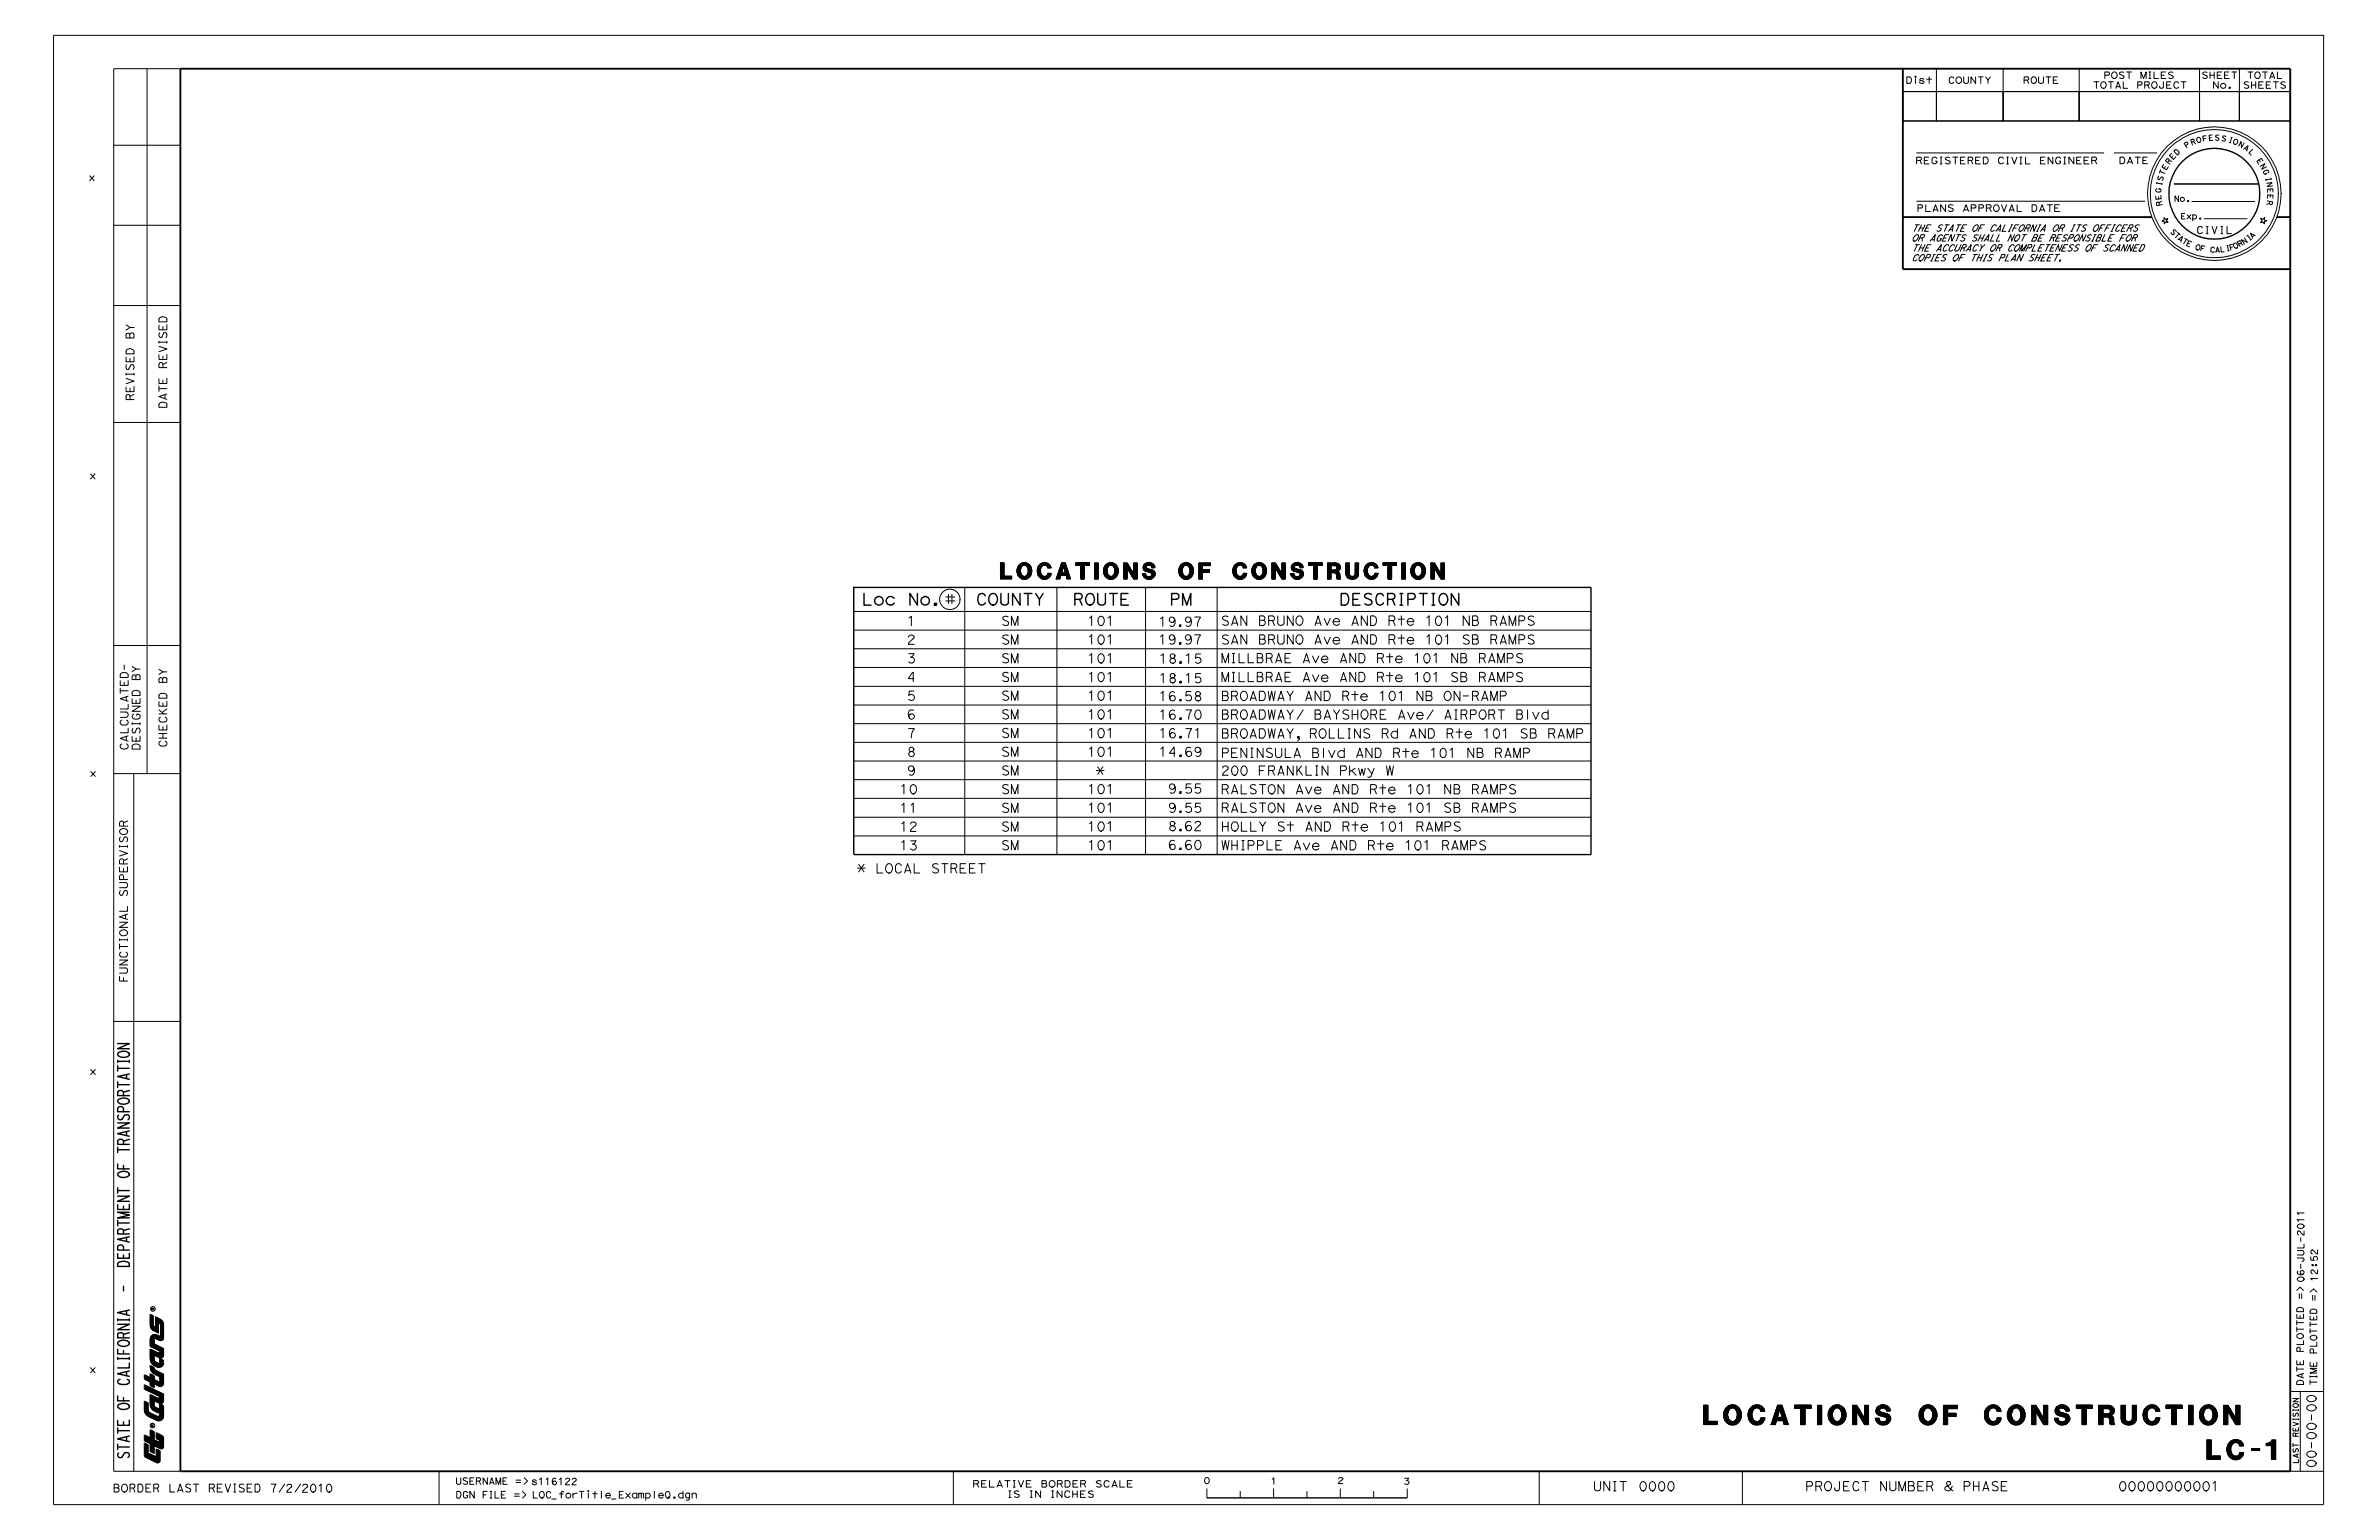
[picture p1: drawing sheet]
<svg xmlns="http://www.w3.org/2000/svg" width="432mm" height="279mm" viewBox="0 0 432 279" stroke-linecap="round" stroke-linejoin="round" font-family="sans-serif">
<defs><g id="words">
<g font-size="3.1">
<text x="309.2" y="258.5">LOCATIONS OF CONSTRUCTION</text>
<text x="400.5" y="264.8">LC-1</text>
</g>
<text font-size="2.6" x="181.6" y="105.1">LOCATIONS OF CONSTRUCTION</text>
<g font-size="1.9">
<text x="156.4" y="109.8">Loc No.</text>
<text x="177.1" y="109.8">COUNTY</text>
<text x="194.7" y="109.8">ROUTE</text>
<text x="243.1" y="109.8">DESCRIPTION</text>
<text x="23.5" y="264.8" transform="rotate(-90 23.5 264.8)">STATE OF CALIFORNIA - DEPARTMENT OF TRANSPORTATION</text>
</g>
<text font-size="1.7" x="171.5" y="109.7">#</text>
<g font-size="1.6">
<text x="181.6" y="130.5">SM</text>
<text x="221.6" y="137.5">PENINSULA Blvd AND Rte 101 NB RAMP</text>
<text x="221.6" y="144.1">RALSTON Ave AND Rte 101 NB RAMPS</text>
<text x="181.6" y="154.2">SM</text>
</g>
<g font-size="1.5">
<text x="181.6" y="113.5">SM</text>
<text x="210.2" y="113.6">19.97</text>
<text x="221.6" y="113.5">SAN BRUNO Ave AND Rte 101 NB RAMPS</text>
<text x="164.5" y="116.9">2</text>
<text x="181.6" y="116.9">SM</text>
<text x="210.2" y="116.9">19.97</text>
<text x="221.6" y="116.9">SAN BRUNO Ave AND Rte 101 SB RAMPS</text>
<text x="164.5" y="120.3">3</text>
<text x="181.6" y="120.3">SM</text>
<text x="181.6" y="123.7">SM</text>
<text x="210.2" y="120.3">18.15</text>
<text x="210.2" y="123.9">18.15</text>
<text x="221.6" y="120.3">MILLBRAE Ave AND Rte 101 NB RAMPS</text>
<text x="221.6" y="123.7">MILLBRAE Ave AND Rte 101 SB RAMPS</text>
<text x="164.5" y="127.1">5</text>
<text x="164.5" y="130.5">6</text>
<text x="181.6" y="127.1">SM</text>
<text x="210.2" y="127.2">16.58</text>
<text x="210.2" y="130.5">16.70</text>
<text x="221.6" y="130.5">BROADWAY/ BAYSHORE Ave/ AIRPORT Blvd</text>
<text x="221.6" y="127.1">BROADWAY AND Rte 101 NB ON-RAMP</text>
<text x="164.5" y="137.3">8</text>
<text x="181.6" y="133.9">SM</text>
<text x="181.6" y="137.3">SM</text>
<text x="210.2" y="133.9">16.71</text>
<text x="210.2" y="137.3">14.69</text>
<text x="221.6" y="133.9">BROADWAY, ROLLINS Rd AND Rte 101 SB RAMP</text>
<text x="164.5" y="140.7">9</text>
<text x="181.6" y="140.7">SM</text>
<text x="198.8" y="140.7">*</text>
<text x="211.9" y="143.9">9.55</text>
<text x="221.6" y="140.7">200 FRANKLIN Pkwy W</text>
<text x="181.6" y="144">SM</text>
<text x="181.6" y="147.4">SM</text>
<text x="211.9" y="147.4">9.55</text>
<text x="221.6" y="147.4">RALSTON Ave AND Rte 101 SB RAMPS</text>
<text x="163.2" y="150.9">12</text>
<text x="163.2" y="154.2">13</text>
<text x="181.6" y="150.8">SM</text>
<text x="211.9" y="150.7">8.62</text>
<text x="211.9" y="154.2">6.60</text>
<text x="221.6" y="150.8">HOLLY St AND Rte 101 RAMPS</text>
<text x="221.6" y="154.2">WHIPPLE Ave AND Rte 101 RAMPS</text>
<text x="155.5" y="158.4">* LOCAL STREET</text>
<text x="327.6" y="270.5">PROJECT NUMBER &amp; PHASE</text>
</g>
<text font-size="1.4" x="401" y="45.8" transform="rotate(3 401 45.8)">C</text>
<g font-size="1.3">
<text x="24.3" y="72.7" transform="rotate(-90 24.3 72.7)">REVISED BY</text>
<text x="30.3" y="74.1" transform="rotate(-90 30.3 74.1)">DATE REVISED</text>
<text x="23.2" y="136.2" transform="rotate(-90 23.2 136.2)">CALCULATED-</text>
<text x="25.4" y="136.2" transform="rotate(-90 25.4 136.2)">DESIGNED BY</text>
<text x="30.2" y="135.7" transform="rotate(-90 30.2 135.7)">CHECKED BY</text>
<text x="23.1" y="178.2" transform="rotate(-90 23.1 178.2)">FUNCTIONAL SUPERVISOR</text>
<text x="20.4" y="270.7">BORDER LAST REVISED 7/2/2010</text>
</g>
<text font-size="1.2" x="398.6" y="42.4">CIVIL</text>
<g font-size="1.1">
<text x="345.8" y="15.2">Dist</text>
<text x="353.5" y="15.2">COUNTY</text>
<text x="367.1" y="15.2">ROUTE</text>
<text x="379.8" y="16">TOTAL PROJECT</text>
<text x="381.8" y="14.3">POST MILES</text>
<text x="399.5" y="14.2">SHEET</text>
<text x="401.5" y="16">No.</text>
<text x="407.1" y="16.1">SHEETS</text>
<text x="347.6" y="29.7">REGISTERED CIVIL ENGINEER</text>
<text x="347.8" y="38.4">PLANS APPROVAL DATE</text>
<text x="346.9" y="42">THE STATE OF CALIFORNIA OR ITS OFFICERS</text>
<text x="346.9" y="43.8">OR AGENTS SHALL NOT BE RESPONSIBLE FOR</text>
<text x="346.9" y="45.6">THE ACCURACY OR COMPLETENESS OF SCANNED</text>
<text x="346.9" y="47.4">COPIES OF THIS PLAN SHEET.</text>
<text x="418.1" y="232.7" transform="rotate(-90 418.1 232.7)">06-JU</text>
<text x="420.6" y="232.6" transform="rotate(-90 420.6 232.6)">12:52</text>
<text x="82.7" y="269.3">USERNAME =&gt; s1161</text>
<text x="176.5" y="269.8">RELATIVE BORDER SCALE</text>
<text x="82.7" y="271.8">DGN FILE =&gt;</text>
<text x="96.5" y="271.8">LOC_forT</text>
<text x="182.7" y="271.7">IS IN INCHES</text>
</g>
<g font-size="1">
<text x="397.7" y="26.4" transform="rotate(-18 397.7 26.4)">R</text>
<text x="404.3" y="25.8" transform="rotate(16 404.3 25.8)">I</text>
<text x="407.1" y="27" transform="rotate(30 407.1 27)">A</text>
<text x="242.7" y="269.2">2</text>
<text x="254.7" y="269.3">3</text>
</g>
<g font-size=".9">
<text x="393.7" y="29.9" transform="rotate(-52 393.7 29.9)">R</text>
<text x="394.4" y="29.1" transform="rotate(-47 394.4 29.1)">E</text>
<text x="396.8" y="26.9" transform="rotate(-32 396.8 26.9)">P</text>
<text x="398.7" y="26" transform="rotate(-15 398.7 26)">O</text>
<text x="399.8" y="25.7" transform="rotate(-10 399.8 25.7)">F</text>
<text x="403.1" y="25.5" transform="rotate(13 403.1 25.5)">S</text>
<text x="408" y="27.6" transform="rotate(43 408 27.6)">L</text>
<text x="409.5" y="29.2" transform="rotate(54 409.5 29.2)">E</text>
<text x="392.2" y="35.1" transform="rotate(-87 392.2 35.1)">G</text>
<text x="392.3" y="33.9" transform="rotate(-79 392.3 33.9)">I</text>
<text x="392.5" y="33" transform="rotate(-74 392.5 33)">S</text>
<text x="392.7" y="31.9" transform="rotate(-69 392.7 31.9)">T</text>
<text x="410.7" y="31" transform="rotate(65 410.7 31)">G</text>
<text x="411.1" y="32.2" transform="rotate(74 411.1 32.2)">I</text>
<text x="411.5" y="34.1" transform="rotate(87 411.5 34.1)">E</text>
<text x="411.6" y="35.2" transform="rotate(90 411.6 35.2)">E</text>
<text x="392.3" y="36.3" transform="rotate(-96 392.3 36.3)">E</text>
<text x="392.5" y="37.3" transform="rotate(-103 392.5 37.3)">R</text>
<text x="394.6" y="36.6">No.</text>
<text x="395.8" y="39.8">Exp.</text>
<text x="411.5" y="36.3" transform="rotate(96 411.5 36.3)">R</text>
<text x="393.8" y="42.1" transform="rotate(45 393.8 42.1)">S</text>
<text x="394.4" y="42.8" transform="rotate(39 394.4 42.8)">T</text>
<text x="395.9" y="44" transform="rotate(32 395.9 44)">T</text>
<text x="402" y="45.8">A</text>
<text x="406.4" y="44.9" transform="rotate(-29 406.4 44.9)">R</text>
<text x="408.7" y="43.4" transform="rotate(-43 408.7 43.4)">A</text>
<text x="417.1" y="265.6" transform="rotate(-90 417.1 265.6)">LAST REVISION</text>
</g>
<g font-size=".8">
<text x="395.1" y="28.3" transform="rotate(-43 395.1 28.3)">D</text>
<text x="406.2" y="26.5" transform="rotate(27 406.2 26.5)">N</text>
<text x="393.2" y="31" transform="rotate(-65 393.2 31)">E</text>
<text x="395.2" y="43.4" transform="rotate(39 395.2 43.4)">A</text>
<text x="396.7" y="44.5" transform="rotate(27 396.7 44.5)">E</text>
<text x="399.3" y="45.5" transform="rotate(13 399.3 45.5)">F</text>
<text x="404.7" y="45.4" transform="rotate(-16 404.7 45.4)">F</text>
<text x="405.5" y="45.2" transform="rotate(-27 405.5 45.2)">O</text>
<text x="408.1" y="43.8" transform="rotate(-39 408.1 43.8)">I</text>
</g>
<text font-size=".7" x="404" y="45.6" transform="rotate(-12 404 45.6)">I</text>
<g font-size=".4">
<text x="28" y="237.7" transform="rotate(-90 28 237.7)">R</text>
<text x="27.9" y="258.9" transform="rotate(-90 27.9 258.9)">R</text>
</g>
</g></defs>
<g fill="none" stroke="#000" stroke-width=".18">
<path d="M9.7 6.4h412v266.6h-412zM26.7 12.5v127.9M32.7 12.5h-12.1v254.4h12.1M345.4 16.6h6.1v5.3h-6.1zM345.4 16.6h70.3M346.1 13.9h.4a.51 .51 0 0 1 .4 .8l-.3 .4h-.5zM347.7 14l.1-.1-.2-.1v.2h.1M350.2 13.9v1.2M351.5 12.5v9.4M351.5 16.6h12.1v5.3h-12.1zM353.8 14.2a.44 .44 0 0 1 .4-.3 .44 .44 0 0 1 .4 .3M355.5 15.1a.58 .58 0 0 0 .5-.6 .58 .58 0 0 0-.7-.5 .61 .61 0 0 0-.3 .7 .61 .61 0 0 0 .6 .4"/>
<path d="M356.4 13.9v.9M357.3 13.9v.9M358.6 13.9v1.2l-.9-1.2v1.2M359.1 13.9h.8M359.5 13.9v1.2M360.4 13.9l.4 .6 .5-.6M363.6 16.6h13.8v5.3h-13.8zM363.6 12.5v9.4M367.9 14.5a.3 .3 0 0 0 .3-.3 .3 .3 0 0 0-.3-.3h-.5v1.2M369.1 15.1a.58 .58 0 0 0 .5-.7 .58 .58 0 0 0-.7-.4l-.1 .1a.61 .61 0 0 0-.1 .7 .61 .61 0 0 0 .5 .3M370 13.9v.9M370.9 13.9v.9"/>
<path d="M371.4 13.9h.9M371.8 13.9v1.2M373.4 13.9h-.7v1.2h.8M377.4 12.5v9.4M377.4 16.6h21.8v5.3h-21.8zM380 14.8h.9M380.5 14.8v1.2M381.8 16l.3-.1 .2-.4a.58 .58 0 0 0-.4-.7 .59 .59 0 0 0-.6 .6 .59 .59 0 0 0 .6 .6M382.6 13.7l.3-.3-.1-.3h-.8v1.1M382.7 14.8h.9M383.1 14.8v1.2M383.8 14.2a.58 .58 0 0 0 .4-.6 .58 .58 0 0 0-.6-.5 .62 .62 0 0 0-.3 .7 .62 .62 0 0 0 .6 .4"/>
<path d="M384 16l.5-1.2 .4 1.2M385.4 14.8v1.2h.8M385.5 13.1a.47 .47 0 0 0-.8 .3l.1 .1M386 13.1h.9M386.4 13.1v1.1M388.5 15.4a.3 .3 0 0 0 .3-.3 .3 .3 0 0 0-.3-.3h-.5v1.2M388.6 14.2v-1.1l.5 1.1 .4-1.1v1.1M389.8 15.4l.3-.2-.1-.3-.7-.1v1.2M390 13.1h.4M390.2 13.1v1.1M391 13.1v1.1h.8M391 16l.4-.2a.71 .71 0 0 0-.2-1 .59 .59 0 0 0-.7 .6 .59 .59 0 0 0 .6 .6"/>
<path d="M392.7 14.8v1M393 13.1h-.7v1.1h.8M394 14.8h-.7v1.2h.8M394.4 13.1a.48 .48 0 0 0-.8 .3l.1 .1M394.7 15.1l.2-.3h.3l.2 .3M395.9 14.8h.9M396.3 14.8v1.2M399.2 16.6h7.3v5.3h-7.3zM399.2 12.5v9.4M400.6 13.1a.47 .47 0 0 0-.8 .3l.1 .1M401.1 13.1v1.1M401.9 13.1v1.1"/>
<path d="M402.6 14.8v1.2l-.8-1.2v1.2M403.2 13.1h-.8v1.1h.9M404.6 13.1h-.8v1.1h.8M405.1 13.1h.9M405.5 13.1v1.1M406.5 16.6h9.2v5.3h-9.2zM406.5 12.5v9.4M408 13.1h.9M408.1 14.9a.47 .47 0 0 0-.7 .3l.1 .1M408.5 13.1v1.1M408.7 14.8v1.2M409.4 14.8v1.2"/>
<path d="M409.8 14.2h.1a.58 .58 0 0 0 .3-.7l-.1-.4a.58 .58 0 0 0-.8 .5 .58 .58 0 0 0 .6 .6M410.7 13.1h.8M410.8 14.8h-.8v1.2h.8M411.1 13.1v1.1M412 14.2l.4-1.1 .5 1.1M412.1 14.8h-.8v1.2h.8M412.1 13.9h.6M412.6 14.8h.9M413.1 14.8v1.2M413.4 13.1v1.1h.7M414.8 14.9a.47 .47 0 0 0-.8 .3l.1 .1M16.3 31.9l.8 .9"/>
<path d="M17.1 31.9l-.8 .9M20.6 26.4h12.1M345.4 21.9h70.3M347.8 36.5h41.6M347.8 27.7h34.1M348.5 29.1l.3-.2-.1-.3-.8-.1v1.2M348.7 37.7a.3 .3 0 0 0 .3-.3 .3 .3 0 0 0-.3-.3h-.6v1.3M349.5 37.1v1.3h.9M350.1 28.5h-.8v1.2h.8M350.7 28.8l.3-.3h.3l.2 .3M350.9 38.4l.4-1.3 .5 1.3M352.1 28.5h.4"/>
<path d="M352.3 28.5v1.2M353.1 37.1v1.3l-.9-1.3v1.3M353.9 28.6a.48 .48 0 0 0-.8 .2l.1 .2M354.4 28.5h1M354.5 37.2a.51 .51 0 0 0-.9 .2l.2 .2M354.9 28.5v1.2M356.4 38.4l.4-1.3 .5 1.3M356.6 28.5h-.8v1.2h.9M357.8 29.1a.3 .3 0 0 0 .3-.3 .3 .3 0 0 0-.3-.3h-.6v1.2M358.3 37.7a.3 .3 0 0 0 .3-.3 .3 .3 0 0 0-.3-.3h-.5v1.3M359.4 28.5h-.8v1.2h.9M359.7 37.7a.3 .3 0 0 0 .3-.3 .3 .3 0 0 0-.3-.3h-.5v1.3"/>
<path d="M360 28.5h.4a.55 .55 0 0 1 .4 .8l-.2 .4h-.6zM361.1 37.7a.32 .32 0 0 0 .2-.5l-.8-.1v1.3M362.4 38.3v.1a.62 .62 0 0 1-.6-.7 .62 .62 0 0 1 .6-.6 .62 .62 0 0 1 .5 .7 .62 .62 0 0 1-.5 .6M362.8 28.8l.3-.3h.3l.2 .3M363.3 37.1l.4 1.3 .5-1.3M364.2 28.5h.4M364.4 28.5v1.2M364.7 38.4l.4-1.3 .5 1.3M365.1 28.5l.5 1.2 .5-1.2M366.1 37.1v1.3h.8M366.6 28.5h.4M366.8 28.5v1.2"/>
<path d="M367.6 28.5v1.2h.8M368.8 37.1l.7 .2 .2 .7-.2 .3-.7 .1zM370.2 38.4l.4-1.3 .5 1.3M371.2 28.5h-.8v1.2h.8M371.6 37.1h.9M372 37.1v1.3M372.6 28.5v1.2l-.8-1.2v1.2M373.2 28.8l.2-.3h.3l.3 .3M373.8 37.1h-.9v1.3h.9M374.6 28.5h.3M374.8 28.5v1.2M376.4 28.5v1.2l-.9-1.2v1.2"/>
<path d="M377.7 28.5h-.8v1.2h.9M379.1 28.5h-.8v1.2h.9M380.3 29.1l.3-.2-.1-.3-.8-.1v1.2M383.7 27.7h7.8M384.8 28.5l.7 .1a.75 .75 0 0 1-.1 1.1h-.6zM386.1 29.7l.5-1.2 .5 1.2M386.3 29.4h.6M387.5 28.5h1M388 28.5v1.2M388.9 29.1h.6M389.7 28.5h-.8v1.2h.9M391.5 34.2l-.2 .2 .1 .4"/>
<path d="M392.2 35.5l.1 .5-1 .2v-.6M394.6 33.4h15.3M395.4 35.5v1.1l-.6-1.1v1.1M396.6 38.7h-.6v1h.6M397.8 36.6h11.5M400 39.7h7.9M400.4 24.6l-.6 .1 .2 .9M401.4 25h-.4M401.5 24.5h-.5v1h.6M402.7 24.6l-.3-.1-.2 .1-.1 .2 .6 .4v.2l-.3 .1-.3-.2M405.6 26.2a.48 .48 0 0 0 .5-.4 .48 .48 0 0 0-.3-.5 .52 .52 0 0 0-.4 .4 .52 .52 0 0 0 .3 .5M410.2 30.2l.9-.5-.6 1 .9-.5"/>
<path d="M411.4 33.3l1-.2-.9 .7 1-.1M411.5 36.5l1 .1-.1 .4-.1 .1h-.2l-.2-.2M411.6 36v-.6h1v.6M412.2 32.3l.1 .2M412.2 32.4l-.9 .3M412.6 34.8l-.1-.5h-.9v.6M413.5 35.1a11.6 11.6 0 0 1-16.5 10.5 11.6 11.6 0 0 1-2.6-19.4 11.6 11.6 0 0 1 18.8 6l.2 1.4 .1 1.6M414 35.1a12.1 12.1 0 0 1-17.1 11.1 12.1 12.1 0 0 1-2.8-20.2 12.1 12.1 0 0 1 19.5 6l.4 3.2M20.6 40.9h12.1M20.6 55.4h12.1M22.9 58.9l.7 .5-.7 .5M28.9 57.8a.77 .77 0 0 1 .7-.4 .77 .77 0 0 1 .7 .5v.5h-1.4z"/>
<path d="M30.3 58.9v.9h-1.4v-.8M347.5 43.8a.81 .81 0 0 0 .6-1.2 .83 .83 0 0 0-.8 1.2h.2M347.6 46.4l.1-.1a.31 .31 0 0 1 .3-.1 .31 .31 0 0 1 .3 .2M347.7 40.8h.7M347.7 44.4h.7M348 40.8l-.5 1.2M348 44.4l-.5 1.2M348.5 47.3a.78 .78 0 0 0 .7-1.1 .9 .9 0 0 0-.8 1.1h.2M348.8 40.8l-.6 1.2M348.8 44.4l-.6 1.2M348.9 43.2l.2-.1 .2-.3-.1-.2h-.5l-.5 1.2M349.4 40.8l-.6 1.2"/>
<path d="M349.4 44.4l-.6 1.2M350 46.8a.36 .36 0 0 0 .3-.2 .36 .36 0 0 0 0-.4h-.5l-.5 1.1M350.3 43.8l1-1.2-.3 1.2M350.5 40.8h-.6l-.6 1.2h.7M350.5 44.4h-.6l-.6 1.2h.7M351 46.2h.3M351.1 46.2l-.6 1.1M351.5 45.6l.9-1.2-.2 1.2M351.9 42.8l.4-.2 .3 .2M352.4 46.2h-.7l-.5 1.1h.7M352.6 40.9a.44 .44 0 0 0-.4-.1 .44 .44 0 0 0-.3 .4M353 44.6l.3-.2h.3l.1 .2"/>
<path d="M353.1 40.8h.7M353.4 46.2a.43 .43 0 0 0-.5 0 .43 .43 0 0 0-.2 .4M353.5 40.8l-.6 1.2M353.6 42l.9-1.2-.1 1.2M353.7 42.6h-.6l-.6 1.2h.7M354.1 44.6l.3-.2h.2l.1 .2M354.7 47.3a.9 .9 0 0 0 .7-1.1h-.1a.86 .86 0 0 0-.7 1.1h.2M354.8 42.6l-.5 1.2-.2-1.2-.5 1.2M355.2 40.8h.8M355.2 42.6h.8M355.2 44.4l-.4 .9M355.6 42.6l-.6 1.2"/>
<path d="M355.6 40.8l-.5 1.2M356 44.4l-.5 .9M356.5 45l.4-.3v-.3h-.6l-.5 1.2M356.7 46.2h-.7l-.5 1.1M356.8 45.6l1-1.2-.2 1.2M356.9 42.7l-.4-.1-.3 .3v.1M357 40.8h-.7l-.5 1.2h.7M358.2 46.2h.7M358.3 42a.84 .84 0 0 0 .6-1.2 .84 .84 0 0 0-.7 1.2h.2M358.4 44.6l.4-.2h.2l.1 .2M358.5 46.2l-.5 1.1M359.1 42.7l-.5-.1-.3 .3 .1 .1"/>
<path d="M359.3 46.2l-.5 1.1M359.6 44.4v.6l.7-.6M359.6 42.6l-.6 1.2M359.9 46.2l-.5 1.1M360.1 43.8l.9-1.2-.2 1.2M360.2 40.8h-.6l-.6 1.2M360.2 42.6l-.6 1.2M360.4 46.2h.3M360.6 46.2l-.6 1.1M361.5 45.6a.85 .85 0 0 0 .7-1.2 .86 .86 0 0 0-.8 1.1l.2 .1M361.7 41l.3-.2h.2l.1 .2M361.8 42.6l-.6 1.2h.7"/>
<path d="M361.8 46.2a.45 .45 0 0 0-.5 0 .45 .45 0 0 0-.2 .4M362.3 42l.9-1.2-.2 1.2M362.9 42.6l-.6 1.2h.6M363 45l.3-.2a.22 .22 0 0 0 .1-.2 .22 .22 0 0 0-.2-.2h-.4l-.5 1.2M363.5 46.8a.37 .37 0 0 0 .4-.6h-.5l-.6 1.1M363.9 40.8l-.5 1.2h.6M364.5 46.2l-.6 1.1h.7M364.9 44.6l.3-.2h.2l.2 .2M365 47.3l.9-1.1-.2 1.1M365.1 40.8h.2M365.2 40.8l-.6 1.2M365.7 42.6l-.6 1.2-.1-1.2-.6 1.2"/>
<path d="M365.8 43.8a1.03 1.03 0 0 0 .8-1l-.1-.2a.9 .9 0 0 0-.8 1.1l.2 .1M365.8 45.6a.85 .85 0 0 0 .7-1.2 .91 .91 0 0 0-.8 1.1l.2 .1M366.4 40.8h-.6l-.6 1.2M366.5 45.6l.6-1.2-.2 1.2 1-1.2-.6 1.2M366.7 42a.93 .93 0 0 0 .6-1.2 .84 .84 0 0 0-.7 1.2h.2M367.1 42.6h.8M367.3 46.2l-.5 1.1-.2-1.1-.6 1.1M367.5 42.6l-.5 1.2M368.1 41.4l.3-.2v-.4h-.5l-.5 1.2M368.4 45a.48 .48 0 0 0 .3-.6h-.5l-.5 1.2M369.3 44.4l-.5 1.2h.6M369.4 46.2a.42 .42 0 0 0-.5 0 .42 .42 0 0 0-.2 .4"/>
<path d="M369.5 43.1l.3-.4-.1-.1h-.4l-.6 1.2h.5M369.7 40.8l-.5 1.2-.2-1.2-.5 1.2M369.8 46.2l-.5 1.1M370.2 40.8h.2M370.3 40.8l-.5 1.2M370.4 42l.9-1.2-.2 1.2M370.5 46.2l-.6 1.1M371 42.6h-.6l-.6 1.2h.7M371 44.4h-.6l-.6 1.2h.7M371.5 44.4h.7M371.6 46.2h-.7l-.5 1.1h.7M371.8 44.4l-.5 1.2"/>
<path d="M372.7 46.2h-.7l-.5 1.1h.7M372.7 43.2l.4-.3-.1-.3h-.4l-.6 1.2M372.9 42a.81 .81 0 0 0 .6-1.2 .91 .91 0 0 0-.8 1.1l.2 .1M373.1 46.2h.7M373.2 44.4h-.6l-.6 1.2h.7M373.5 46.2l-.6 1.1M374.2 42.6h-.6l-.5 1.2h.6M374.3 41.4a.37 .37 0 0 0 .4-.2 .37 .37 0 0 0-.1-.4h-.4l-.6 1.2M374.3 44.4l-.5 1.2-.2-1.2-.5 1.2M375.3 42.7a.39 .39 0 0 0-.5-.1 .39 .39 0 0 0-.2 .4M375.3 44.4h-.6l-.5 1.2h.6M375.9 43.2a.39 .39 0 0 0 .4-.2 .39 .39 0 0 0-.1-.4h-.4l-.6 1.2"/>
<path d="M376.4 44.5a.42 .42 0 0 0-.5-.1 .42 .42 0 0 0-.2 .4M376.4 40.8h.3M376.5 40.8l-.5 1.2M376.7 43.8a.9 .9 0 0 0 .7-1.1l-.1-.1a.83 .83 0 0 0-.8 1.2h.2M377.1 40.8h.7M377.5 44.5a.4 .4 0 0 0-.5-.1 .4 .4 0 0 0-.2 .4M377.5 40.8l-.5 1.2M378.7 42.6l-.6 1.2-.1-1.2-.6 1.2M378.8 40.9a.4 .4 0 0 0-.4-.1 .4 .4 0 0 0-.3 .4M378.8 45.6h.1a.96 .96 0 0 0 .6-1.2 .87 .87 0 0 0-.8 1.2h.2M379.6 42.7a.39 .39 0 0 0-.4-.1 .39 .39 0 0 0-.3 .4M380.2 42a.84 .84 0 0 0 .6-1.2 .84 .84 0 0 0-.7 1.2h.2"/>
<path d="M380.2 42.6h.3M380.3 42.6l-.5 1.2M380.7 44.4h-.6l-.6 1.2M381.1 43.1l.3-.4-.1-.1h-.4l-.5 1.2h.5M382 42.6l-.5 1.2h.6M382.1 40.8h-.7l-.5 1.2M382.9 44.5a.45 .45 0 0 0-.7 .3M383.2 40.8h-.7l-.5 1.2M383.3 44.6l.3-.2h.2l.1 .2M383.7 40.8h.3M383.7 42.6h-.6l-.6 1.2h.7M383.8 40.8l-.5 1.2"/>
<path d="M383.9 45.6l.9-1.2-.2 1.2M384.4 41l.3-.2h.2l.1 .2M385.9 42.6h-.6l-.6 1.2M386.1 43.8a.86 .86 0 0 0 .7-1.2l-.4 .1-.4 .5a.32 .32 0 0 0-.1 .3 .32 .32 0 0 0 .3 .3M386.1 40.8h-.6l-.5 1.2h.6M386.2 44.4l-.6 1.2-.1-1.2-.5 1.2M386.8 41.4a.34 .34 0 0 0 .3-.2 .34 .34 0 0 0-.1-.4h-.4l-.6 1.2M387.3 44.4l-.6 1.2-.1-1.2-.5 1.2M387.6 43.2l.4-.3-.2-.3h-.4l-.5 1.2M388.3 44.4h-.6l-.6 1.2h.7M388.3 40.9a.42 .42 0 0 0-.5-.1 .42 .42 0 0 0-.2 .4M388.8 44.4h.4a.96 .96 0 0 1-1 1.2z"/>
<path d="M392.4 40.1l.4 .1v.4l.3-.4 .4 .2-.3-.4 .3-.4-.5 .2-.2-.3v.4l-.4 .2h.1M397.8 43.9l-.5-.2-.4 .8 .5 .3M398.8 45.3a.38 .38 0 0 0 .5-.3v-.4a.38 .38 0 0 0-.4-.2 .38 .38 0 0 0-.3 .4v.4l.2 .2M398.9 41.3l.3-.2h.3l.2 .2M400.2 44.7l-.6-.1-.2 .9M400.5 41.1h.3M400.6 41.1v1.3M401.5 41.1l.4 1.3 .5-1.3M402.2 45.8l.3-1 .3 1M403.1 44.8l.1 .9h.5M403.1 41.1h.3M403.3 41.1v1.3"/>
<path d="M404.2 41.1v1.3h.8M404.3 44.6l.2 .9M404.4 44.5l-.2 .1M405.2 44.3l-.5 .1 .2 1M407.4 43.2l.5 .8-1.1-.5 .6 .8M407.9 42.7l.6 .8M408 42.7l-.2 .1M411.3 40l.1 .1-.4 .1v.4l-.3-.3-.4 .1 .3-.4-.3-.4 .4 .2 .3-.3v.4l.4 .2M20.6 76.6h12.1M22.9 68.6l1.4 .6-1.4 .4M22.9 67.9h1.4M22.9 67.7v.4"/>
<path d="M23 63.5a.93 .93 0 0 1 1.3 .1v.6h-1.4zM23 66.2v.8h.3l.1-.1M23.6 60.6l-.3-.1h-.3l-.1 .2v.6h1.4v-.6M23.6 71.9l-.1-.3a.35 .35 0 0 0-.4 0 .35 .35 0 0 0-.2 .3v.6h1.4M24.3 70.1v1h-1.4v-.9M24.3 64.7v.9h-1.4v-.8M28.9 73.3a.83 .83 0 0 1 1.4 .1v.5h-1.4zM28.9 62.8l1.4 .5-1.4 .5M28.9 61.9v.4M28.9 70v1M28.9 70.5h1.4M28.9 62.1h1.4"/>
<path d="M29 60.4l-.1 .2v.4l.2 .2 .3-.1M29.6 66.1a.36 .36 0 0 0-.4-.4 .36 .36 0 0 0-.3 .4v.6h1.4M30.3 71.5l-1.4 .4 1.4 .6M30.3 68.6v1h-1.4v-.9M30.3 64.3v.9h-1.4v-.8M16.4 86l.9 .9M17.3 86l-.9 .9M20.6 117.1h12.1M155 110.9h133.8M155 114.3h133.8M155 117.7h133.8M165 118.6h.9l-.3 .5-.3 .1"/>
<path d="M165 112.1l.4-.3v1.7M165.9 115.5a.56 .56 0 0 0-.5-.3 .56 .56 0 0 0-.5 .3v.1M172.1 107.8v1.7M172.8 107.8v1.7M174.3 108.6a1.87 1.87 0 0 1-2.6 1.9 1.87 1.87 0 0 1-.6-3.1 1.87 1.87 0 0 1 3.1 .8l.1 .5M175.1 106.6v48.4M181.6 102.3h.6M181.6 102.2h.6M182.2 102.1h-.6v3h2v-.6h-1.4v-2.4h-.6l.6 .1M183 111.9a.81 .81 0 0 0-1 .1l.1 .4M183 115.3l-.4-.1-.5 .1-.1 .1 .1 .4M183 118.7l-.3-.1a.52 .52 0 0 0-.7 .3l.1 .3"/>
<path d="M183.6 113.5v-1.7l.6 1.7 .6-1.7v1.7M183.6 116.9v-1.7l.6 1.7 .6-1.7v1.7M185.1 102.3a1.36 1.36 0 0 1 1.7 .1 1.36 1.36 0 0 1 .4 1.5 1.34 1.34 0 0 1-1.8 1.1 1.43 1.43 0 0 1-.8-1.6l.1-.6zM185.1 102.3h1.6M185.2 102.3h1.4M185.4 102.2h1.1M185.5 102.2h.9M185.6 102.1h.7M185.9 102h.1M188.8 102.3a1.25 1.25 0 0 1 2 .7l-.6 .1a.55 .55 0 0 0-.9-.5l-.4 .5v.7a.66 .66 0 0 0 .5 .8 .66 .66 0 0 0 .8-.6h.6v.2a1.14 1.14 0 0 1-1 .9h-.6a1.53 1.53 0 0 1-.9-1.1l.1-1.1zM188.8 102.3h1.6M188.9 102.3h1.4"/>
<path d="M189 102.2h1.2M189.2 102.2h.9M189.3 102.1h.6M189.5 102h.2M191.7 105v.1h.6l.2-.7h1l.2 .7h.6l-.9-3h-.7l-1 3M191.8 106.6v48.4M192.6 102.3h.8M192.7 102.2h.7M192.7 102.1h.7M195.3 102.3h2.4M195.3 102.2h2.4M195.4 102.1l-.1 .5h.9v2.5h.6v-2.5h.9v-.5h-2.4v.5h.9v2.5h.6v-2.5h.9v-.5h-2.4h2.4"/>
<path d="M197.8 112.1l.3-.3v1.7M197.8 115.5l.3-.3v1.7M197.8 118.9l.3-.3v1.7M198.7 105l.6 .1v-3h-.6v3M198.7 102.3h.6M198.7 102.2h.6M199.9 113.5h-.1a.86 .86 0 0 1-.6-.9 .86 .86 0 0 1 .8-.8 .96 .96 0 0 1-.2 1.7M199.9 116.9h-.1a.95 .95 0 0 1-.6-.8 .95 .95 0 0 1 .5-.9 .89 .89 0 0 1 .8 .7 .89 .89 0 0 1-.5 1h-.2M200.9 102.3h1.5M200.9 102.3h1.4M201.1 102.2h1.1M201.1 112.1l.4-.3v1.7"/>
<path d="M201.1 115.5l.4-.3v1.7M201.1 118.9l.4-.3v1.7M201.2 102.2h.9M201.3 102.1h.7M201.7 102l-.8 .3a1.7 1.7 0 0 0-.3 2.3l.4 .3a1.41 1.41 0 0 0 1.6-.2 1.41 1.41 0 0 0 .3-1.6 1.44 1.44 0 0 0-1.3-1.1h.1M204 102.1v3h.6l-.1-2.1 1.3 2.1h.6v-3h-.6v2.1l-1.2-2.1h-.6l.6 .1M204 102.3h.7M204 102.2h.6M205.8 102.3h.6M205.8 102.2h.6M207.9 106.6v48.4M208.5 102h.1"/>
<path d="M208.7 102.1h-.5l.8 .1h-1l1.2 .1h-1.4h1.5l-1.6 .1 1.7 .1h-1.7h1.7l-.6 .1h.7h-.6l.7 .1h-.6l.6 .1h-.6h.6l-.5 .2h.5h-.5l-.2-.3-.2-.1h-.4l-.3 .3M209.1 103h.5a1.06 1.06 0 0 0-1.1-1 1.06 1.06 0 0 0-1 1.2l.3 .4 1.2 .4 .1 .4-.3 .1a.72 .72 0 0 1-.8-.1l-.1-.4-.5 .1M210.6 112.2l.5-.2v1.6M210.6 115.5l.5-.3v1.7M210.7 118.9l.4-.3v1.7M213 112.8l-.2 .1-.4-.1-.2-.2 .1-.4a.5 .5 0 0 1 .8-.1l.1 .4-.2 .3M213 116v.1a.48 .48 0 0 1-.8-.3l.1-.4a.5 .5 0 0 1 .8-.1l.1 .4-.2 .4M213.3 118.9l-.1 .4-.5 .1-.3-.2 .1-.4a.42 .42 0 0 1 .5-.2 .42 .42 0 0 1 .3 .4M214.5 102.3h.1a1.29 1.29 0 0 1 2 1v.6a1.36 1.36 0 0 1-1.7 1.2 1.68 1.68 0 0 1-.4-2.8zM214.5 102.3h1.5M214.6 102.3h1.4M214.7 102.2h1.1"/>
<path d="M214.8 102.2h1M214.9 102.1h.7M215.2 102h.2M215.3 118.9l.5-.3v1.7M216 112.8l-.4 .1-.3-.1-.1-.3a.49 .49 0 0 1 .6-.5 .49 .49 0 0 1 .1 .8M216 116l-.5 .1-.3-.4a.49 .49 0 0 1 .6-.5 .49 .49 0 0 1 .1 .9M216.9 112h1a2.62 2.62 0 0 0-.5 1.6M216.9 115.2l1 .1a2.62 2.62 0 0 0-.5 1.6M217.6 105l.6 .1v-1.3h1.3v-.5h-1.3v-.7h1.5v-.5h-2.1v3M217.6 102.3h2.1M217.6 102.2h2.1M217.9 118.6h-.8l-.1 .8"/>
<path d="M220.9 106.6v48.4M222.9 111.9l-.5-.2-.4 .2-.1 .3 .2 .2M222.9 115.3l-.5-.1-.4 .1-.1 .3 .2 .2M223.5 113.5l.6-1.8 .6 1.8M223.5 116.9l.6-1.7 .6 1.7M223.7 118.6h.4M223.9 118.6v1.6M224.1 102.5l.3-.2a1.16 1.16 0 0 1 1.9 .7l-.6 .1a.58 .58 0 0 0-.5-.6 .58 .58 0 0 0-.6 .3 1.18 1.18 0 0 0 .3 1.7l.2 .1a.61 .61 0 0 0 .6-.6h.6a1.16 1.16 0 0 1-1.5 1.1 1.54 1.54 0 0 1-1-2zM224.3 102.3h1.6M224.4 102.3h1.4M224.6 102.2h1.1M224.6 102.2h.9"/>
<path d="M224.8 102.1h.6M224.9 118.6v1.6h1M225.1 102h.1M226.3 111.7v1.8l-1.1-1.8v1.8M226.3 115.2v1.7l-1.1-1.7v1.7M226.5 118.6v1.6h1.1M227.7 102.3a1.39 1.39 0 0 1 1.7 .1 1.39 1.39 0 0 1 .4 1.6 1.28 1.28 0 0 1-1.6 1.1 1.62 1.62 0 0 1-.5-2.8zM227.8 102.3h1.5M228 102.2h1.1M228.1 102.2h.9M228.2 102.1h.7M228.5 102h.1"/>
<path d="M229 119.4l.2-.3a.45 .45 0 0 0-.4-.5h-.6v1.6h.7M229.4 112.5a.43 .43 0 0 0 .2-.4 .43 .43 0 0 0-.4-.4h-.6v1.8h.7M229.4 116a.43 .43 0 0 0 .2-.5 .43 .43 0 0 0-.4-.3h-.6v1.7h.7M230.6 119.4h.1a.48 .48 0 0 0 .1-.7l-.2-.1h-.8v1.6M230.9 102.1v3h.6v-2.1l1.2 2.1h.6v-3h-.6v2.1l-1.2-2.1h-.6l.6 .1M230.9 102.3h.7M230.9 102.2h.6M230.9 112.6a.42 .42 0 0 0 .4-.4 .42 .42 0 0 0-.4-.5h-.6v1.8M230.9 116a.42 .42 0 0 0 .4-.4 .42 .42 0 0 0-.4-.4h-.6v1.7M231.9 111.7v1.4M231.9 115.2v1.3M232.7 102.3h.6"/>
<path d="M232.7 102.2h.6M233.1 111.7v1.4M233.1 115.2v1.3M234.2 118.6h-1v1.6h1.1M234.7 111.7v1.8l-1-1.8v1.8M234.7 115.2v1.7l-1-1.7v1.7M235.4 102h.1M235.6 102.1h-.5l.8 .1h-1.1l1.3 .1h-1.4h1.5l-1.6 .1 1.7 .1h-1.8h1.9l-.8 .1h.8h-.6l.7 .1h-.6l.6 .1h-.6h.6l-.5 .2h.5h-.5l-.1-.3-.3-.1h-.4l-.3 .3M235.9 116.9a.87 .87 0 0 0 .6-.9 .87 .87 0 0 0-.7-.8 .86 .86 0 0 0-.6 .9 .86 .86 0 0 0 .7 .8M235.9 113.4a.85 .85 0 0 1-.7-.8 .85 .85 0 0 1 .7-.9 .92 .92 0 0 1 .6 .9 .92 .92 0 0 1-.6 .9M236 103h.5a1.09 1.09 0 0 0-1.1-.9 1.09 1.09 0 0 0-1 1l.1 .3 .3 .3 1.1 .3 .1 .4-.3 .1a.72 .72 0 0 1-.8-.1l-.1-.4-.5 .1M237.6 102.3h2.4"/>
<path d="M237.6 102.2h2.4M237.6 102.1v.5h.8v2.5h.7v-2.5h.9v-.5h-2.4v.5h.8v2.5h.7v-2.5h.9v-.5h-2.4h2.4M238.7 113.5l.5-1.8 .6 1.8M238.7 116.9l.5-1.7 .6 1.7M240.9 102.2h1.6h.2l-1.8 .1h2h-2l2.1 .1h-2.1l2.2 .1h-2.2l2.3 .1h-2.3h2.3M242.3 102.1a.8 .8 0 0 1 .9 .6 .8 .8 0 0 1-.4 1l.3 .2 .2 1.2-.6-.1-.2-.8-.2-.3h-.7v1.2h-.7v-3h1.5M244.3 102.3h.6M244.3 102.2h.6M244.9 104v-1.9h-.6v2.1M245.4 113.5l.6-1.8 .5 1.8M245.4 116.9l.6-1.7 .5 1.7M246 104v-1.9h.6v2.1"/>
<path d="M246 102.3h.6M246 102.2h.6M246.1 118.6v1.6l-1.1-1.6v1.6M246.7 118.6h.5a.94 .94 0 0 1 .6 .8 .94 .94 0 0 1-.6 .8h-.5zM248 102.5a1.2 1.2 0 0 1 1.2-.4 1.2 1.2 0 0 1 .9 .9l-.6 .1a.57 .57 0 0 0-.4-.6 .57 .57 0 0 0-.7 .3 1.09 1.09 0 0 0 .6 1.8 .61 .61 0 0 0 .5-.6h.6l-.1 .5-.5 .5a1.21 1.21 0 0 1-1.4-.2 1.74 1.74 0 0 1-.1-2.3zM248.2 102.3h1.5M248.2 111.7v1.8l-1.1-1.8v1.8M248.2 115.2v1.7l-1.1-1.7v1.7M248.2 102.3h1.4M248.4 102.2h1.1M248.5 102.2h.9M248.6 102.1h.7"/>
<path d="M248.8 111.7h.5a.96 .96 0 0 1 .6 .9 .96 .96 0 0 1-.6 .9h-.5zM248.8 115.2a.91 .91 0 0 1 1 .5 .91 .91 0 0 1-.4 1.2h-.6zM248.9 102h.1M250.7 119.4h.1a.43 .43 0 0 0 .3-.5 .43 .43 0 0 0-.4-.3h-.7v1.6M251.1 102.3h2.4M251.1 102.2h2.4M251.1 102.1v.5h.8v2.5h.7v-2.5h.9v-.5h-2.4v.5h.8v2.5h.7v-2.5h.9v-.5h-2.4h2.4M252.2 118.6v1.6M252.8 112.6l.4-.4-.1-.3-.3-.2h-.7v1.8M252.8 116l.4-.3-.1-.4-.3-.1h-.7v1.7M254.4 111.7v1.7M254.4 115.2v1.7"/>
<path d="M254.4 105l.7 .1v-3h-.7v3M254.4 102.3h.7M254.4 102.2h.7M256.6 102.3h1.6M256.7 102.3h1.4M256.8 102.2h1.2M256.9 118.9l.4-.3v1.6M256.9 102.2h1M257.1 102.1h.6M257.4 102a1.54 1.54 0 0 0-1.3 2.1 1.56 1.56 0 0 0 1.1 1 1.35 1.35 0 0 0 1.5-1.2v-.6l-.2-.7-.7-.5-.4-.1h.1M259 112.1l.4-.4v1.8M259 115.5l.4-.3v1.7"/>
<path d="M259.7 102.1v3h.6v-2.1l1.3 2.1h.5v-3h-.5v2.1l-1.3-2.1h-.6l.7 .1M259.7 102.3h.8M259.7 102.2h.7M260.2 118.9l.5-.3v1.6M261.1 113.5a.96 .96 0 0 0 .2-1.7 .88 .88 0 0 0-.8 .6 .88 .88 0 0 0 .2 .9l.5 .2M261.2 116.9h-.1a.93 .93 0 0 1-.4-1.4l.1-.2a.61 .61 0 0 1 .7 .1 .61 .61 0 0 1 .2 .6l-.2 .7-.4 .2M261.6 102.3h.5M261.6 102.2h.5M262.4 112.1l.3-.4v1.8M262.4 115.5l.3-.3v1.7M264.6 118.6v1.6l-1.1-1.6v1.6M266 119.4l.2-.4-.2-.4h-.8v1.6h.7"/>
<path d="M266.6 115.3l-.4-.1-.5 .1-.1 .1 .1 .4M266.7 111.7v1.8l-1.1-1.8v1.8M268 112.5l.2-.2v-.4l-.3-.2h-.6v1.8h.7M268 116l.2-.3v-.4l-.3-.1h-.6v1.7h.7M269.2 119.4a.44 .44 0 0 0 .3-.7l-.3-.1h-.7v1.6M271.3 112.6a.43 .43 0 0 0 .4-.4 .43 .43 0 0 0-.4-.5h-.7v1.8M271.3 116a.43 .43 0 0 0 .4-.4 .43 .43 0 0 0-.4-.4h-.7v1.7M272.3 113.5l.6-1.8 .5 1.8M272.3 116.9l.6-1.7 .5 1.7M273.9 113.5v-1.8l.7 1.8 .5-1.8v1.8M273.9 116.9v-1.7l.7 1.7 .5-1.7v1.7M274.3 119.4a.43 .43 0 0 0 .4-.4 .43 .43 0 0 0-.4-.4h-.7v1.6"/>
<path d="M276.3 118.7l-.5-.1-.4 .1-.1 .3 .1 .2M276.4 112.6a.45 .45 0 0 0 .4-.4 .45 .45 0 0 0-.4-.5h-.7v1.8M276.4 116.1a.45 .45 0 0 0 .4-.5 .45 .45 0 0 0-.4-.4h-.7v1.7M278.4 111.9l-.5-.2-.4 .2-.1 .1 .1 .4M278.4 115.3l-.5-.1-.4 .1-.1 .1 .1 .4M16.5 140l.8 .9M17.3 140l-.8 .9M21.8 130.2h1.1M21.8 129.2h1.1M21.8 124.9v.9M21.8 125.3h1.5M21.9 122.3a.94 .94 0 0 1 1.3-.1l.1 .7h-1.5z"/>
<path d="M22.1 135l-.3 .2 .1 .5 .2 .1M22.1 130.7l-.3 .2 .1 .4 .2 .2M23.3 133.5l-1.5 .5 1.5 .5M23.3 126.3l-1.5 .5 1.5 .4M23.3 123.5v.9h-1.5v-.9M23.3 132.1v.8h-1.5M23.3 127.8v.8h-1.5M24 135.3a.83 .83 0 0 1 1.4 .1v.5h-1.4zM24 120.9l.7 .5-.7 .5M24 131.3h1.4M24 131.1v.4M24 128.1h1.5l-1.5 1h1.5"/>
<path d="M24.1 132.1a.49 .49 0 0 0-.1 .5 .49 .49 0 0 0 .4 .4l.1-.1M24.2 125.3a1.1 1.1 0 0 1 1.2 .3v.6h-1.4v-.6zM24.3 129.6l-.3 .3 .1 .4 .2 .1M24.7 122.6l-.5-.2-.2 .3v.6h1.4v-.6M25.4 133.5v1h-1.4v-.9M25.4 126.7v.9h-1.4v-.8M28.9 121.4l.7 .5-.7 .5M28.9 133.9h1.4M28.9 133.1h1.4M28.9 129.5h1.4M28.9 128.8l.8 .7M28.9 126a.94 .94 0 0 1 1.3 0l.1 .7h-1.4z"/>
<path d="M29.1 134.5l-.2 .2v.4l.2 .2M29.1 130.1l-.2 .3v.3l.2 .3M29.5 123.1a.36 .36 0 0 0-.4-.1 .36 .36 0 0 0-.2 .3v.5h1.4v-.6M30.3 131.6v.8h-1.4v-.8M30.3 127.2v.9h-1.4v-.8M155 131.3h133.8M155 121.1h133.8M155 124.5h133.8M155 127.9h133.8M155 134.7h133.8M155 138.1h133.8M164.9 132.2h1l-.4 .7-.1 1"/>
<path d="M165.7 139.8l-.2 .1-.5-.1-.1-.2 .1-.4a.45 .45 0 0 1 .8-.1l.1 .4-.2 .3M165.8 128.9l-.5-.1-.3 .2-.1 .8M165.8 135.9v.2l-.2 .2-.5-.1a.43 .43 0 0 1 .2-.6 .43 .43 0 0 1 .6 .4M165.9 123.1h-1l.7-1.1h.2v1.7M165.9 125.4h-.9v.8M183 122.1l-.6-.1-.3 .2-.1 .3 .1 .1M183 125.5l-.6-.1-.3 .1-.1 .4 .1 .1M183 128.9l-.6-.1-.3 .1-.1 .4 .1 .1M183 132.3l-.6-.2-.3 .2-.1 .4 .1 .1M183 135.7a.81 .81 0 0 0-1 .1l.1 .4M183 139.1l-.4-.2-.5 .1-.1 .2 .1 .4M183.6 120.3v-1.7l.6 1.7 .6-1.7v1.7"/>
<path d="M183.6 123.7v-1.7l.6 1.7 .6-1.7v1.7M183.6 127.1v-1.7l.6 1.7 .6-1.7v1.7M183.6 130.5v-1.7l.6 1.7 .6-1.7v1.7M183.6 133.8v-1.7l.6 1.7 .6-1.7v1.7M183.6 137.2v-1.7l.6 1.7 .6-1.7v1.7M197.8 122.3l.3-.3v1.7M197.8 125.7l.3-.3v1.7M197.8 129.1l.3-.3v1.7M197.8 132.5l.3-.4v1.7M197.8 135.9l.3-.4v1.7M199.8 120.3a.89 .89 0 0 0 .6-.9 .89 .89 0 0 0-.6-.8 .91 .91 0 0 0-.5 .9 .91 .91 0 0 0 .6 .8M199.8 123.7a.89 .89 0 0 0 .6-.9 .89 .89 0 0 0-.6-.8 .91 .91 0 0 0-.5 .9 .91 .91 0 0 0 .6 .8"/>
<path d="M199.8 127.1a.87 .87 0 0 0 .7-.9 .87 .87 0 0 0-.7-.8 .91 .91 0 0 0-.5 .9 .91 .91 0 0 0 .6 .8M199.8 130.5a.89 .89 0 0 0 .6-.9 .89 .89 0 0 0-.6-.8 .96 .96 0 0 0-.1 1.7h.2M199.9 133.8a.88 .88 0 0 1-.7-.7 .88 .88 0 0 1 .4-.9l.2-.1a.91 .91 0 0 1 .6 .9 .91 .91 0 0 1-.6 .9M199.9 137.2l-.1 .1a.86 .86 0 0 1-.6-1 .86 .86 0 0 1 .8-.7 .96 .96 0 0 1-.2 1.7M201.1 122.3l.4-.3v1.7M201.1 125.7l.4-.3v1.7M201.1 129.1l.4-.3v1.7M201.1 132.5l.4-.4v1.7M201.1 135.9l.4-.4v1.7M210.7 122.5l.4-.3v1.7M210.7 125.8l.4-.3v1.6M210.7 129.1l.4-.3v1.7"/>
<path d="M210.7 132.5l.4-.3v1.7M210.7 135.9l.4-.4v1.7M213.2 125.6l-.4-.1-.4 .2-.1 .8M213.2 129l-.3-.2a.77 .77 0 0 0-.6 1.1M213.2 132.3a.67 .67 0 0 0-.8 .1 .67 .67 0 0 0-.1 .8M213.3 122.5l-.1 .4-.5 .1-.3-.3 .1-.3a.42 .42 0 0 1 .5-.2 .42 .42 0 0 1 .3 .4M213.3 136.7h-1l.7-1.1 .1 1.7M215.2 128.8h1.1l-.4 .7-.1 1M215.2 132.2h1.1l-.4 .7-.1 1M215.3 122.5l.5-.3v1.7M216.1 135.7l-.4-.1-.4 .2-.1 .8M216.2 125.5h-.9l-.1 .8"/>
<path d="M217 132.5l.4-.3v1.7M217.4 130.5a.9 .9 0 0 0 .7-.8 .9 .9 0 0 0-.6-.9 .96 .96 0 0 0-.4 1.6l.4 .1M217.8 136.4a.49 .49 0 0 1-.8 0 .49 .49 0 0 1 .3-.8 .49 .49 0 0 1 .6 .6l-.2 .2M217.9 125.8l-.1 .2-.4 .3-.3-.1-.1-.3v-.2l.4-.2 .4 .2 .1 .2M217.9 122.2h-.8l-.1 .8M221.8 120.2v-1.6l.6 1.6 .6-1.6v1.6M221.8 123.7v-1.7l.6 1.7 .6-1.7v1.7M222.6 136.6a.42 .42 0 0 0 .4-.4 .42 .42 0 0 0-.4-.5h-.7v1.7M222.7 129.6a.4 .4 0 0 0 .2-.5 .4 .4 0 0 0-.4-.3h-.6v1.7h.7M222.7 126.2a.43 .43 0 0 0 .2-.4 .43 .43 0 0 0-.4-.4h-.6v1.7h.7M222.7 133a.4 .4 0 0 0 .2-.5 .4 .4 0 0 0-.4-.3h-.6v1.7h.7M222.9 139.3a.52 .52 0 0 0-.5-.4 .52 .52 0 0 0-.5 .4"/>
<path d="M223.7 122h.4M223.9 122v1.7M224.3 129.6a.43 .43 0 0 0 .3-.4 .43 .43 0 0 0-.3-.4h-.8v1.7M224.3 126.3l.3-.4-.1-.4-.2-.1h-.8v1.7M224.3 133.1l.2-.2a.43 .43 0 0 0 .1-.4 .43 .43 0 0 0-.3-.3h-.8v1.7M224.6 135.7h-1.1v1.7h1.1M224.9 122v1.7h1M225.7 127.1a.86 .86 0 0 0 .7-.9 .86 .86 0 0 0-.7-.8 .88 .88 0 0 0-.6 .9 .88 .88 0 0 0 .7 .8M225.7 133.9a.86 .86 0 0 0 .7-.9 .86 .86 0 0 0-.8-.8 .9 .9 0 0 0-.5 1 .9 .9 0 0 0 .7 .7M225.8 130.5h-.1a.86 .86 0 0 1-.6-.9 .86 .86 0 0 1 .9-.8 .92 .92 0 0 1 .4 .9 .92 .92 0 0 1-.7 .8M226.3 135.7v1.7l-1.1-1.7v1.7M226.5 122v1.7h1.1"/>
<path d="M226.9 130.5l.6-1.7 .5 1.7M226.9 127.1l.6-1.7 .5 1.7M226.9 133.9l.6-1.7 .5 1.7M227.1 135.7h.3M227.2 135.7v1.7M228.6 128.8h.7a1.08 1.08 0 0 1 0 1.7h-.7zM228.6 125.4h.6a.96 .96 0 0 1-.1 1.7h-.5zM228.6 132.2h.6a.94 .94 0 0 1 .5 .9 .94 .94 0 0 1-.6 .8h-.5zM229 122.8l.2-.3a.45 .45 0 0 0-.4-.5h-.6v1.7h.7M229.3 135.7v1.7l-1.1-1.7v1.7M229.6 139h-1v1.7M230.2 128.8l.2 1.7 .4-1.7 .4 1.7 .3-1.7"/>
<path d="M230.2 125.4l.2 1.7 .4-1.7 .4 1.7 .3-1.7M230.2 132.2l.2 1.7 .4-1.7 .4 1.7 .3-1.7M230.6 122.8a.43 .43 0 0 0 .3-.4 .43 .43 0 0 0-.3-.4h-.8v1.7M230.9 135.9a.57 .57 0 0 0-1 .3l.1 .2M230.9 139.8a.42 .42 0 0 0 .4-.4 .42 .42 0 0 0-.4-.4h-.6v1.7M231.5 135.7v1.3M231.5 120.2l.6-1.6 .5 1.6M231.5 123.7l.6-1.7 .5 1.7M232 130.5l.5-1.7 .6 1.7M232 127.1l.5-1.7 .6 1.7M232 133.9l.5-1.7 .6 1.7M232.6 135.7v1.3"/>
<path d="M233.3 135.7v1.7h1M233.6 128.8l.6 .8 .5-.8M233.6 125.4l.6 .9 .5-.9M233.6 132.2l.6 .9 .5-.9M234.2 122h-1v1.7h1.1M234.7 139v1.7l-1-1.7v1.7M234.9 137.4l.5-1.7 .6 1.7M235.4 139v1.7M236.2 139l-.8 1M236.5 128.8l-1.1 1.7M236.6 120.2l.5-1.6 .6 1.6M236.6 123.7l.5-1.7 .6 1.7"/>
<path d="M237 127.1l.6-1.7 .5 1.7M237 139v1.7h1.1M238.5 133.1a.42 .42 0 0 0 .4-.4 .42 .42 0 0 0-.4-.5h-.7v1.7M238.8 139h.4M239 139v1.7M239 136.5a.43 .43 0 0 0 .2-.4 .43 .43 0 0 0-.3-.4h-.6v1.7h.7M239.5 129.6a.4 .4 0 0 0 .2-.5 .4 .4 0 0 0-.4-.3h-.6v1.7h.7M239.8 125.4v1.7l-1.1-1.7v1.7M240.1 133.9a.86 .86 0 0 0 .6-.9 .86 .86 0 0 0-.8-.8 .91 .91 0 0 0-.5 1 .91 .91 0 0 0 .7 .7M240.2 135.7v1.7M240.3 125.4h.6a.96 .96 0 0 1 0 1.7h-.6zM240.3 130.5l.6-1.7 .6 1.7"/>
<path d="M241 139v1.7l-1-1.7v1.7M241.3 132.2v1.7h1M242 128.8l.6 .8 .5-.8M242.9 132.2v1.7h1M243.3 120.2l.6-1.6 .5 1.6M243.3 123.7l.6-1.7 .5 1.7M244 139.8l.3-.1 .1-.3-.1-.3-.2-.1h-.8v1.7M244 135.7v1.7M244.4 126.3l.4-.4a.42 .42 0 0 0-.4-.5h-.7v1.7M244.7 132.2h.4M244.8 128.9l-.6-.1-.4 .2v.3l.1 .1M244.9 132.2v1.7"/>
<path d="M245 139v1.7M245.4 128.8v1.7M245.9 125.4v1.7M246.1 122v1.7l-1.1-1.7v1.7M246.2 137.4l.6-1.7 .6 1.7M246.4 128.8v1.7M246.7 122h.5a.94 .94 0 0 1 .6 .8 .94 .94 0 0 1-.6 .9h-.5zM246.9 132.2v1.7l-1-1.7v1.7M247.8 130.5h-.1a.86 .86 0 0 1-.7-.9 .86 .86 0 0 1 .8-.8 .93 .93 0 0 1 .5 .9 .93 .93 0 0 1-.6 .8M248.5 132.4a.57 .57 0 0 0-1 .3l.2 .2M249 135.7v1.7l-1.1-1.7v1.7M249.5 129.6a.42 .42 0 0 0 .4-.4 .42 .42 0 0 0-.4-.4h-.7v1.7"/>
<path d="M249.6 135.7h.6a.99 .99 0 0 1 .1 1.7h-.7zM250.6 125.7l.4-.3v1.7M250.7 122.8a.42 .42 0 0 0 .4-.4 .42 .42 0 0 0-.4-.4h-.7v1.7M251.5 128.8h-1v1.7h1.1M251.6 133.1l.2-.2a.44 .44 0 0 0-.2-.7h-.7v1.7M251.7 139l.2 1.7 .3-1.7 .4 1.7 .3-1.7M252.2 122v1.7M252.7 127.1a.87 .87 0 0 0 .6-.8 .87 .87 0 0 0-.6-.9 .92 .92 0 0 0-.6 .9 .92 .92 0 0 0 .7 .8M253.6 132.2v1.7M253.7 136.6l.3-.4-.1-.3-.2-.2h-.7v1.7M253.9 130.5l.5-1.7 .6 1.7M253.9 125.7l.5-.3v1.7"/>
<path d="M255.2 135.7v1.7M255.9 133.9l.6-1.7 .5 1.7M256.9 122.3l.4-.3v1.7M258.3 125.4v1.7l-1.1-1.7v1.7M258.7 132.2v1.7l-1.1-1.7v1.7M259.1 120.2l-.1 .1a.86 .86 0 0 1-.7-.9 .86 .86 0 0 1 .8-.8 .96 .96 0 0 1-.1 1.7M259.1 123.7h-.1a.86 .86 0 0 1-.7-.9 .86 .86 0 0 1 .8-.8 .96 .96 0 0 1-.1 1.7M259.3 132.2l.7 .1a1.09 1.09 0 0 1 0 1.6h-.7zM259.7 126.2l.2-.2a.41 .41 0 0 0-.4-.6h-.7v1.7h.8M259.8 136.1l.4-.4v1.7M260.1 128.8l-1.1 1.7M260.2 122.3l.5-.3v1.7"/>
<path d="M261.9 137.4h.3l.2-.3a1.01 1.01 0 0 0-.2-1.3l-.2-.1a.88 .88 0 0 0-.7 .9 .88 .88 0 0 0 .7 .8M262.3 130.5l.5-1.7 .6 1.7M262.7 127.1a.87 .87 0 0 0 .7-.9 .87 .87 0 0 0-.7-.8 .87 .87 0 0 0-.6 .9 .87 .87 0 0 0 .7 .8M263.2 136.1l.4-.4v1.7M263.3 133.1l.3-.2a.44 .44 0 0 0-.3-.7h-.6v1.7M264.1 128.8h.4M264.3 128.8v1.7M264.5 122.2l-.4-.2-.5 .1-.1 .3 .2 .2M264.9 132.2v1.7M265 125.4v1.7l-1.1-1.7v1.7M265.9 129.6a.43 .43 0 0 0 .4-.4 .43 .43 0 0 0-.4-.4h-.7v1.7M266 122.8l.2-.4-.2-.3-.8-.1v1.7h.7"/>
<path d="M267.5 135.7v1.7l-1.1-1.7v1.7M267.6 129.6l.3-.1a.43 .43 0 0 0 .1-.4 .43 .43 0 0 0-.4-.3h-.7v1.7M267.9 126.3l.4-.4a.42 .42 0 0 0-.4-.5h-.6v1.7M268.9 136.5a.43 .43 0 0 0 .2-.4 .43 .43 0 0 0-.4-.4h-.6v1.7h.7M268.9 127.1l.6-1.7 .6 1.7M269.2 130.5h-.3a.98 .98 0 0 1 0-1.7 .86 .86 0 0 1 .9 .8 .86 .86 0 0 1-.7 .9M269.2 122.8a.43 .43 0 0 0 .4-.4 .43 .43 0 0 0-.4-.4h-.7v1.7M269.5 132.5l.4-.3v1.7M270.2 120.2l.6-1.6 .5 1.6M270.2 123.7l.6-1.7 .5 1.7M270.6 127.1v-1.7l.6 1.7 .6-1.7v1.7M271 129.6a.43 .43 0 0 0 .3-.4 .43 .43 0 0 0-.3-.4h-.8v1.7"/>
<path d="M271.6 133.9a.9 .9 0 0 0 .6-.8 .9 .9 0 0 0-.7-.9 .91 .91 0 0 0-.5 .9 .91 .91 0 0 0 .7 .8M271.8 120.2v-1.6l.6 1.6 .6-1.6v1.6M271.8 123.7v-1.7l.6 1.7 .6-1.7v1.7M271.9 128.8h1.2M272.1 136.6l.3-.1a.45 .45 0 0 0-.3-.8h-.6v1.7M272.5 128.8v1.7M272.9 132.5l.4-.3v1.7M273 126.3l.2-.1 .2-.2-.1-.5-.3-.1h-.7v1.7M273.2 137.4l.5-1.7 .6 1.7M274.3 122.9a.45 .45 0 0 0 .4-.5 .45 .45 0 0 0-.4-.4h-.7v1.7M274.8 137.4v-1.7l.6 1.7 .5-1.7v1.7M276.1 129.6a.4 .4 0 0 0 .2-.5 .4 .4 0 0 0-.4-.3h-.6v1.7h.7"/>
<path d="M276.3 122.2l-.5-.2-.4 .1-.1 .3 .1 .2M277.1 132.4l-.3-.2a.54 .54 0 0 0-.7 .5l.1 .2M277.2 136.6h.1a.43 .43 0 0 0 .3-.5 .43 .43 0 0 0-.4-.4h-.7v1.7M277.3 128.8v1.7M278.6 133l.2-.3-.2-.4-.8-.1v1.7h.7M281 128.8v1.7M281.8 133.1l.3-.2 .1-.2-.1-.3-.2-.2h-.8v1.7M282.8 133.9l.6-1.7 .6 1.7M284.5 133.9v-1.7l.6 1.7 .5-1.7v1.7M286.9 133.1a.42 .42 0 0 0 .4-.4 .42 .42 0 0 0-.4-.5h-.7v1.7M20.6 140.4h12.1M21.7 154.3l1.4 .5-1.4 .5"/>
<path d="M21.7 153.4v.3M21.7 153.6h1.4M21.8 151.9l-.1 .2v.4l.2 .2 .3-.1M22.4 159a.36 .36 0 0 0-.3-.3 .36 .36 0 0 0-.4 .3v.6h1.5M22.4 156.1v-.1a.35 .35 0 0 0-.6-.1l-.1 .8h1.5M22.4 149.3a.36 .36 0 0 0-.3-.3 .36 .36 0 0 0-.4 .3v.6h1.5M23.1 150.8l.1 .1a.76 .76 0 0 1-.8 .5 .76 .76 0 0 1-.7-.6 .8 .8 0 0 1 .8-.5 .8 .8 0 0 1 .7 .6M23.1 157.2v1h-1.4v-.9M24.3 140.4v126.5M155 141.5h133.8M155 144.8h133.8M155 148.3h133.8"/>
<path d="M155 151.7h133.8M159.2 156.7v1.7h1M161.4 158.4a.86 .86 0 0 0 .6-.9 .86 .86 0 0 0-.8-.8 .89 .89 0 0 0-.5 .9 .89 .89 0 0 0 .7 .8M162.6 157l.3-.3h.4l.3 .3M163.7 142.6l.4-.3v1.7M163.7 146.1l.4-.4v1.7M163.7 149.5l.4-.4v1.7M163.7 152.8l.4-.3v1.7M164.2 158.4l.5-1.7 .6 1.7M165.2 149.5a.53 .53 0 0 1 .6-.4 .53 .53 0 0 1 .5 .4M165.3 152.5h.9l-.1 .4-.4 .2M165.4 146.1l.4-.4v1.7"/>
<path d="M165.8 144a.89 .89 0 0 0 .6-.8 .89 .89 0 0 0-.7-.9 .91 .91 0 0 0-.5 .9 .91 .91 0 0 0 .6 .8M165.9 156.7v1.7h1M170.2 156.8l-.2-.1a.54 .54 0 0 0-.7 .4l.1 .2M170.9 156.7h1.2M171.5 156.7v1.7M173.3 157.5l.4-.3-.1-.3-.2-.2h-.8v1.7M175.3 156.7h-1v1.7h1M177 156.7h-1v1.7h1M177.7 156.7h1.1M178.2 156.7v1.7M183 142.5l-.3-.2a.52 .52 0 0 0-.7 .3l.1 .3M183 145.9l-.6-.2-.3 .2-.1 .3 .1 .2"/>
<path d="M183 149.2l-.6-.1-.3 .2-.1 .3 .1 .2M183 152.6l-.6-.1-.3 .2-.1 .3 .1 .1M183.6 140.7v-1.8l.6 1.8 .6-1.8v1.8M183.6 144v-1.7l.6 1.7 .6-1.7v1.7M183.6 147.4v-1.7l.6 1.7 .6-1.7v1.7M183.6 150.8v-1.7l.6 1.7 .6-1.7v1.7M183.6 154.2v-1.7l.6 1.7 .6-1.7v1.7M197.8 142.6l.3-.3v1.7M197.8 146l.3-.3v1.7M197.8 149.4l.3-.3v1.7M197.8 152.8l.3-.3v1.7M199.8 144a.89 .89 0 0 0 .6-.9 .89 .89 0 0 0-.6-.8 .96 .96 0 0 0-.1 1.7h.2"/>
<path d="M199.8 154.2a.96 .96 0 0 0 .2-1.7 .89 .89 0 0 0-.7 .6 .89 .89 0 0 0 .2 1l.4 .1M199.9 147.4h-.1a.86 .86 0 0 1-.6-.9 .86 .86 0 0 1 .8-.8 .96 .96 0 0 1-.2 1.7M199.9 150.8h-.1a.88 .88 0 0 1-.5-.9 .88 .88 0 0 1 .7-.8 .96 .96 0 0 1-.2 1.7M201.1 142.6l.4-.3v1.7M201.1 146l.4-.3v1.7M201.1 149.4l.4-.3v1.7M201.1 152.8l.4-.3v1.7M213.1 143.1h-.1a.48 .48 0 0 1-.7-.2v-.4a.55 .55 0 0 1 .8-.1l.2 .3-.3 .4M213.1 146.5l-.4 .2-.4-.2v-.5l.1-.2 .6-.1 .1 .2 .2 .3-.3 .4M213.2 152.6l-.5-.1-.3 .2-.1 .8M213.2 149.3l-.2 .5a.47 .47 0 0 1-.6-.3 .45 .45 0 0 1 .4-.5 .45 .45 0 0 1 .5 .4M216.1 149.2a.68 .68 0 0 0-.8 .1 .68 .68 0 0 0-.1 .8"/>
<path d="M216.1 152.6a.67 .67 0 0 0-.8 .1 .67 .67 0 0 0-.1 .8M216.2 142.2h-.9l-.1 .8M216.2 145.7h-.9l-.1 .8M216.9 149.4l.4-.4 .4 .1 .2 .3M217.5 154.1l-.1 .1a.97 .97 0 0 1-.1-1.7 .88 .88 0 0 1 .5 1.4l-.4 .3M217.9 142.2h-.9l-.1 .8M217.9 145.7h-.9l-.1 .8M221.8 152.5l.3 1.7 .3-1.7 .4 1.7 .3-1.7M221.9 149.1v1.7M222.6 143.2l.2-.1 .1-.3-.1-.3-.2-.2h-.8v1.7M222.6 146.5l.2-.1 .1-.3-.1-.3-.2-.1h-.8v1.7M222.9 149.1v1.7"/>
<path d="M223.5 144l.6-1.7 .6 1.7M223.5 147.4l.6-1.7 .6 1.7M223.6 152.5v1.7M224.1 140.7a.89 .89 0 0 0 .6-.9 .89 .89 0 0 0-.7-.8 .91 .91 0 0 0-.5 .8 .91 .91 0 0 0 .7 .9M224.2 150.8a.63 .63 0 0 1-.7-.6 .81 .81 0 0 1 .8-1.1l.1 .1a1.01 1.01 0 0 1-.3 1.6M224.6 152.5v1.7M225.3 142.3v1.7h1M225.3 145.7v1.7h1M225.3 149.1v1.7h1M225.4 152.5h.4M225.6 152.5v1.7M225.8 140.7a.89 .89 0 0 0 .6-.9 .89 .89 0 0 0-.7-.8 .89 .89 0 0 0-.5 .9 .89 .89 0 0 0 .7 .8"/>
<path d="M227 149.1v1.7h1M227.2 153.4a.43 .43 0 0 0 .4-.5 .43 .43 0 0 0-.3-.4h-.8v1.7M227.9 142.5a.54 .54 0 0 0-.6-.2 .54 .54 0 0 0-.3 .6l.1 .1M227.9 145.8a.54 .54 0 0 0-.6-.1 .54 .54 0 0 0-.3 .6h.1M228.6 149.1l.6 .8 .5-.8M228.6 142.3h1.1M228.6 145.7h1.1M228.9 153.4a.42 .42 0 0 0 .4-.5 .42 .42 0 0 0-.4-.4h-.7v1.7M229.2 142.3v1.7M229.2 145.7v1.7M230 152.5v1.7h.9M230.8 144h.2l.4-.4a.97 .97 0 0 0-.4-1.2l-.1-.1a.86 .86 0 0 0-.7 .9 .86 .86 0 0 0 .7 .8"/>
<path d="M230.8 147.4l.5-.3a1 1 0 0 0 0-1.2 .61 .61 0 0 0-.7-.2 .61 .61 0 0 0-.4 .7 .78 .78 0 0 0 .7 1M232 140.7l.5-1.7 .6 1.7M232.6 152.5h-1v1.7h1M233 142.3v1.7l-1-1.7v1.7M233 145.7v1.7l-1-1.7v1.7M233 149.2l-.3-.1a.52 .52 0 0 0-.6 .3l.1 .3M234.2 149.1v1.7M234.9 154.2l.6-1.7 .6 1.7M235.3 144l.6-1.7 .6 1.7M235.3 147.4l.6-1.7 .6 1.7M237 150.8l.6-1.7 .5 1.7M239.8 149.1v1.7l-1.1-1.7v1.7"/>
<path d="M240.4 149.1h.7l.2 .2a.95 .95 0 0 1 .1 1.1 .95 .95 0 0 1-1 .4zM241.7 154.2l.5-1.7 .6 1.7M242 144l.6-1.7 .6 1.7M242 147.4l.6-1.7 .6 1.7M244.4 152.5v1.7l-1-1.7v1.7M244.5 149.9a.4 .4 0 0 0 .3-.4 .4 .4 0 0 0-.3-.4h-.7v1.7M244.8 142.3v1.7l-1.1-1.7v1.7M244.8 145.7v1.7l-1.1-1.7v1.7M245 152.5h.6a.94 .94 0 0 1 .5 .9 .94 .94 0 0 1-.5 .8h-.6zM245.4 142.3h.6a.96 .96 0 0 1-.1 1.7h-.5zM245.4 145.7h.6a.94 .94 0 0 1 .5 .9 .94 .94 0 0 1-.6 .8h-.5zM246 149.1v1.7"/>
<path d="M249.1 153.4a.42 .42 0 0 0 .4-.5 .42 .42 0 0 0-.4-.4h-.7v1.7M249.4 143.2l.3-.1a.45 .45 0 0 0-.3-.8h-.6v1.7M249.4 146.5l.3-.1a.45 .45 0 0 0-.3-.7h-.6v1.7M250.6 152.5v1.7M250.6 149.4l.4-.3v1.7M251 142.3v1.7M251 145.7v1.7M252.7 150.8a.96 .96 0 0 0 .2-1.7 .91 .91 0 0 0-.7 .7 .91 .91 0 0 0 .2 .9l.4 .1M254 149.4l.4-.3v1.7M255.2 152.8l.5-.3v1.7M255.6 142.6l.5-.3v1.7M255.6 146l.5-.3v1.7"/>
<path d="M257.5 154.2h-.1a.96 .96 0 0 1-.2-1.7h.3a.97 .97 0 0 1-.1 1.7M257.7 144a.9 .9 0 0 0 .6-.8 .9 .9 0 0 0-.6-.9l-.2 .1a1 1 0 0 0 .1 1.6h.2M257.7 147.4a.9 .9 0 0 0 .6-.9 .9 .9 0 0 0-.6-.8 .96 .96 0 0 0-.1 1.7h.2M257.9 149.9l.4-.4-.1-.3-.2-.1h-.8v1.7M258.6 152.8l.4-.3v1.7M258.9 150.8l.5-1.7 .6 1.7M259 142.6l.4-.3v1.7M259 146l.4-.3v1.7M260.5 150.8v-1.7l.6 1.7 .6-1.7v1.7M262.5 153.4h.1a.43 .43 0 0 0 .3-.5 .43 .43 0 0 0-.4-.4h-.6v1.7M263 150a.42 .42 0 0 0 .4-.5 .42 .42 0 0 0-.4-.4h-.7v1.7M263.2 145.8a.54 .54 0 0 0-.6-.1 .54 .54 0 0 0-.3 .6h.1"/>
<path d="M263.3 142.3v1.7l-1.1-1.7v1.7M263.5 154.2l.6-1.7 .5 1.7M264.7 143.2l.2-.3a.41 .41 0 0 0-.4-.6h-.6v1.7h.7M264.7 146.5l.2-.3a.45 .45 0 0 0-.4-.5h-.6v1.7h.7M264.9 149.2h-.1a.68 .68 0 0 0-.8 .2l.1 .3M265.2 154.2v-1.7l.5 1.7 .6-1.7v1.7M267.6 153.4a.43 .43 0 0 0 .4-.5 .43 .43 0 0 0-.4-.4h-.7v1.7M267.9 143.2l.4-.3a.42 .42 0 0 0-.4-.6h-.6v1.7M267.9 146.5a.42 .42 0 0 0 .4-.4 .42 .42 0 0 0-.4-.4h-.6v1.7M268.9 144l.6-1.7 .6 1.7M268.9 147.4l.6-1.7 .6 1.7M269.6 152.6l-.4-.1-.5 .1-.1 .3 .2 .2"/>
<path d="M270.6 144v-1.7l.6 1.7 .6-1.7v1.7M270.6 147.4v-1.7l.6 1.7 .6-1.7v1.7M273 143.2h.2l.2-.3-.1-.4-.3-.2h-.7v1.7M273 146.5a.43 .43 0 0 0 .4-.4 .43 .43 0 0 0-.4-.4h-.7v1.7M275 142.5a.54 .54 0 0 0-.6-.2 .54 .54 0 0 0-.3 .6l.1 .1M275 145.8a.54 .54 0 0 0-.6-.1 .54 .54 0 0 0-.3 .6h.1M21.7 174.2h1.5l-1.5 .9h1.5M21.7 167.3h1.5l-1.5 1h1.5M21.7 177.1v.9h1.4M21.7 176.6h1.1M21.7 175.6h1.1M21.7 170.3v.4"/>
<path d="M21.7 171.3v.9M21.7 171.7h1.5M21.7 170.5h1.4M21.7 161.1h1.1M21.7 160.1h1.1M21.8 161.6a.48 .48 0 0 0-.1 .5 .48 .48 0 0 0 .4 .4l.1-.2M22 172.7l-.3 .4 .3 .5M23.1 169.1a.73 .73 0 0 1-.7 .7 .73 .73 0 0 1-.7-.6 .8 .8 0 0 1 .8-.5 .8 .8 0 0 1 .7 .5M23.1 165.8l-1.4 .5 1.4 .5M23.1 164.4v.9h-1.4M16.5 194l.8 1M17.3 194l-.9 1"/>
<path d="M20.6 185.3h12.1M27.7 237.4l-.2-.1v.3h.5M27.7 237l-.3 .2a.45 .45 0 0 0 .2 .7h.3l.3-.3-.2-.5h-.3M28.2 238.9v1.9M28.2 238.9a1.82 1.82 0 0 1 1.5 1.3v2.6a.58 .58 0 0 1-.8 .4l-.9-.4v1M28.2 238.9l.6 1.1M28.8 240l.3 .3v2.1h-.1a1 1 0 0 0-1.6 .1l-.2 .4v1.4M28.8 240v1.9M416.9 234.1l.6-.6 .6 .6M416.9 239.6v.8M416.9 240h1.2M417 227.7h.9"/>
<path d="M417 226.9h.9M417 228.2h.9M417 237.3a.66 .66 0 0 1 .8-.1 .66 .66 0 0 1 .3 .8h-1.2v-.5zM417.1 230.6l-.1 .3v.2l.7 .1M417.3 234.7v.9M417.5 238.7v.5M417.6 224.6v.7M417.8 234.7v.9M418.1 238.4v.8h-1.2v-.7M418.2 225.7v.7h-1.2M418.2 221.3h-1.2l.2 .3M418.2 220.1h-1.2l.2 .3"/>
<path d="M418.2 232l-.1 .3a.73 .73 0 0 1-1.1-.1v-.3a.73 .73 0 0 1 1.2 .1v.1M418.2 223.3v.7l-.5-.2-.3-.4a.36 .36 0 0 0-.4 .2 .36 .36 0 0 0 .2 .4M418.2 222.4l-.2 .4-.7 .1a.36 .36 0 0 1-.3-.3 .36 .36 0 0 1 .1-.4l.4-.1h.4l.3 .4M419.3 234.4l.6-.6 .6 .6M419.3 239.9v.8M419.4 237.7a.76 .76 0 0 1 1.1 .1v.5h-1.2zM419.4 228v.6l.6 .1M419.7 230.4h-.1a.39 .39 0 0 0 .1 .7M419.7 226.8l-.3 .3 .1 .3 .2 .1M419.8 235v.9M419.9 239v.5M420.2 235v.9"/>
<path d="M420.5 238.7v.8h-1.2v-.7M420.6 232h-1.2l.3 .2M16.4 248.1l.9 1M17.3 248.1l-.9 1M27.2 244.8v1.7a1.61 1.61 0 0 0 2.1 1.5 .86 .86 0 0 0 0-1.5l-1.3-.6M27.2 249.9l-1-.5v.8l1 .5M27.2 249.9v-.7l.8 .4v.7M27.2 250.7v.7l.8 .4v-.7M27.2 249.9l.8 1.2M27.2 244.8l.8 1.1M27.2 244.3l1.8 .8M27.2 244.8l1.6 .7 .1-.1 .1-.3"/>
<path d="M27.7 258.2l-.4 .2a.45 .45 0 0 0 .2 .7h.3l.3-.3-.2-.5h-.3M28 250.3l-.8 .4M28 243.8l-.8 .5M28 245.9v.8a.95 .95 0 0 0 .9 .7l.1-1M28 243.8l1.7 .9M28.2 240.8l-.4-.4v-1.7l-.6-.3v2l.2 .6a2.06 2.06 0 0 0 1.4 .9M28.2 240.8l.6 1.1M28.9 253.3v.3l-.3 .1-1.4-.7v1.7a1.71 1.71 0 0 0 1.7 1.6v.6l-.3 .1-1.5-.8-.2-.3v-1.4l-.7-.3v1.7l.2 .6 .6 .5 1.4 .7a.89 .89 0 0 0 1.3-.8v-1.7l-.2-.3-1.5-.8v.7a.69 .69 0 0 0 .9 .7v-.9M29 249.8l-.1 .8-.9-.3M29.1 245v.3M29.1 247h.1M29.3 254.8l.3 .3 .1 .3"/>
<path d="M29.4 247.2h.1M29.6 247.2h.1M29.7 252.9l-3.5-1.7v.8l2.7 1.3M29.7 244.7l-.7 .4M29.7 249.3l-.7 .5M29.7 252.9l-.8 .4M29.7 252.9v1.5l-.3 .2h-.5M29.7 249.3v1.7a.61 .61 0 0 1-.8 .5l-.9-.4M29.7 249.3l-1.5-.7-.2-.5-.8-.3v.3a2 2 0 0 0 1.8 1.7M29.7 244.7v1.4a.56 .56 0 0 1-.8 .2M309.2 255.2h.8M309.2 255.1h.8"/>
<path d="M309.2 255h.8M310 255h-.8v3.5h2.5v-.6h-1.7v-2.9h-.8l.8 .1M313.5 255.2h1.9M313.6 255.2h1.7M313.7 255.1h1.5M313.9 255h1.1M314.1 254.9h.8M314.5 254.9a1.82 1.82 0 0 0-1.7 1.9 1.82 1.82 0 0 0 1.9 1.7 1.86 1.86 0 0 0 1.4-1.9 1.86 1.86 0 0 0-1.7-1.7h.2M317.9 255.2a1.46 1.46 0 0 1 2.4 .9h-.7a.77 .77 0 0 0-.8-.7 .77 .77 0 0 0-.7 .8 1.07 1.07 0 0 0 .1 1.2 1.07 1.07 0 0 0 1.1 .4l.3-.6h.7v.3l-.3 .5a1.51 1.51 0 0 1-2 .3 2.07 2.07 0 0 1-.1-3.1zM318 255.2h1.8M318.2 255.1h1.5M318.4 255h1"/>
<path d="M318.5 254.9h.8M318.9 254.9h.1M321.5 258.4v.1h.7l.2-.8h1.3l.1 .8h.8l-1.2-3.5h-.8l-1.1 3.5M322.6 255.2h.9M322.6 255.1h.8M322.6 255h.8M325.8 255.2h2.9M325.8 255.1h2.9M325.8 255h2.9M325.9 255l-.1 .5h1.1v3h.7v-3h1.1v-.5h-2.9v.5h1.1v3h.7v-3h1.1v-.5h-2.9h2.9M329.9 258.4l.7 .1v-3.5h-.7v3.5M329.9 255.2h.7"/>
<path d="M329.9 255h.7M332.5 255.2h1.9M332.6 255.2h1.7M332.7 255.1h1.5M332.9 255h1.1M333.1 254.9h.8M333.4 254.9l-.8 .3a1.78 1.78 0 0 0-.7 2l.1 .5 .5 .5a1.59 1.59 0 0 0 1.7 .2 1.59 1.59 0 0 0 .8-1.5 1.71 1.71 0 0 0-1.6-2h.2M336.3 255v3.5h.7v-2.5l1.4 2.5h.8v-3.5h-.8l.1 2.4-1.5-2.4h-.7l.8 .1M336.3 255.2h.8M336.3 255h.7M336.3 255.2h.9M338.4 255.2h.8"/>
<path d="M338.4 255h.8M341.7 254.9h.2M341.9 254.9l-.6 .1h1l-1.2 .1h1.4l-1.6 .1h1.8l-1.9 .1h2l-2.1 .1h2.2l-.9 .1h1v.1h-.8h.8l-.7 .1 .8 .1h-.7h.7l-.6 .2h.6h-.6v-.1a.71 .71 0 0 0-.7-.5 .71 .71 0 0 0-.7 .5M342.5 256h.6a1.32 1.32 0 0 0-1.2-1.1 1.32 1.32 0 0 0-1.4 .9 .84 .84 0 0 0 .7 1.1l1.2 .3 .1 .5a.75 .75 0 0 1-.8 .3 .75 .75 0 0 1-.6-.5v-.2h-.7M349 255.2h1.8M349.1 255.2h1.7M349.2 255.1h1.5M349.4 255h1.1M349.6 254.9h.7M349.9 254.9a1.86 1.86 0 0 0-1.6 1.5 1.86 1.86 0 0 0 1.1 2 1.7 1.7 0 0 0 1.8-.5 1.7 1.7 0 0 0 .3-1.8 1.61 1.61 0 0 0-1.6-1.2h.1M352.7 258.4l.8 .1v-1.5h1.5v-.6h-1.5v-.8h1.8v-.6h-2.6v3.5M352.7 255.2h2.6"/>
<path d="M352.7 255h2.6M360.9 255.2h1.8M360.9 255.2h1.7M360.9 255.2a1.43 1.43 0 0 1 2.3 .9h-.7a.77 .77 0 0 0-.9-.7 .77 .77 0 0 0-.6 .8l-.1 .8a.79 .79 0 0 0 .7 .9 .79 .79 0 0 0 .9-.7h.7a1.51 1.51 0 0 1-1.6 1.3 1.51 1.51 0 0 1-1.4-1.4v-1zM361 255.1h1.6M361.3 255h1.1M361.4 254.9h.8M361.8 254.9h.1M365 255.2h1.9M365.1 255.2h1.7M365.2 255.1h1.5M365.4 255h1.1"/>
<path d="M365.6 254.9h.8M366 254.9l-.9 .3a1.78 1.78 0 0 0-.7 2l.2 .5 .4 .5a1.59 1.59 0 0 0 1.7 .2 1.59 1.59 0 0 0 .9-1.5 1.71 1.71 0 0 0-1.7-2h.2M368.8 255v3.5h.7v-2.5l1.4 2.5h.8v-3.5h-.8l.1 2.4-1.5-2.4h-.7l.8 .1M368.8 255.2h.8M368.8 255h.7M368.8 255.2h.9M370.9 255.2h.8M370.9 255h.8M374.2 254.9h.2M374.5 254.9l-.7 .1h1l-1.2 .1h1.5l-1.7 .1h1.8l-1.9 .1h2l-2.1 .1h2.2l-.9 .1h1v.1h-.8h.8l-.7 .1 .8 .1h-.7h.7l-.6 .1 .6 .1h-.6a.66 .66 0 0 0-.6-.6 .66 .66 0 0 0-.7 .5M375 256h.6a1.32 1.32 0 0 0-1.2-1.1 1.32 1.32 0 0 0-1.4 .9 .84 .84 0 0 0 .7 1.1l1.2 .3 .1 .5a.81 .81 0 0 1-1.4-.2v-.2h-.7M376.9 255.2h2.9"/>
<path d="M376.9 255.1h2.9M376.9 255h2.9M377 255l-.1 .5h1v3h.8v-3h1.1v-.5h-2.9v.5h1v3h.8v-3h1.1v-.5h-2.9h2.9M380.9 255h1.9h.3l-2.2 .1 2.4 .1h-2.4h2.5l-2.5 .1 2.7 .1h-2.7l2.7 .1h-2.7h2.7M382.6 255l.6 .1a1.06 1.06 0 0 1 .6 1l-.3 .5-.4 .2 .3 .1 .2 .3 .2 1.3-.8-.1-.1-1-.4-.3h-.8v1.4h-.8v-3.5h1.8M385 255.2h.7M385 255.1h.7M385 255h.7M385.8 257.2v-2.2h-.8v2.4M387 255.2h.8M387 255.1h.8M387 255h.8"/>
<path d="M387 257.2v-2.2h.8v2.4M389.4 255.4a1.44 1.44 0 0 1 1.5-.5 1.44 1.44 0 0 1 1.1 1.2h-.7a.81 .81 0 0 0-1-.6 .81 .81 0 0 0-.6 .9 1.18 1.18 0 0 0 .9 1.5 .7 .7 0 0 0 .7-.7h.7a1.53 1.53 0 0 1-1.7 1.3 1.53 1.53 0 0 1-1.3-1.6l.1-1zM389.7 255.2h1.8M389.7 255.2h1.7M389.8 255.1h1.6M390 255h1.1M390.2 254.9h.8M390.5 254.9h.2M393.2 255.2h2.8M393.2 255.1h2.8M393.2 255h2.8M393.3 255l-.1 .5h1v3h.8v-3h1v-.5h-2.8v.5h1v3h.8v-3h1v-.5h-2.8h2.8"/>
<path d="M397.2 258.4l.8 .1v-3.5h-.8v3.5M397.2 255.2h.8M397.2 255h.8M399.9 255.2h1.8M400.1 255.1h1.5M400.3 255h1.1M400.5 254.9h.8M400.8 254.9a1.82 1.82 0 0 0-1.6 1.9 1.82 1.82 0 0 0 1.9 1.7 1.86 1.86 0 0 0 1.4-1.9 1.86 1.86 0 0 0-1.7-1.7h.1M403.6 255v3.5h.7v-2.5l1.5 2.5h.7v-3.5h-.7l.1 2.4-1.6-2.4h-.7l.9 .1M403.6 255.2h.9M403.6 255h.8M405.8 255.2h.7"/>
<path d="M405.8 255h.7M415.7 252.5h6M416.2 258l1 .3-1 .4M416.2 255.7v.3M416.2 257.4v.2M416.2 257.5h1M416.2 255.8h1M416.2 253.7h1l-1 .6h1M416.3 256.4l-.1 .4 .1 .1h.2M416.9 240.8v.8M416.9 248v.8M416.9 248.4h1.2"/>
<path d="M416.9 241.2h1.2M417 250.5a.66 .66 0 0 1 .8 0 .66 .66 0 0 1 .3 .7h-1.2v-.5zM417.2 259v.6h-1v-.5M417.2 254.9a.47 .47 0 0 1-.5 .5 .47 .47 0 0 1-.5-.6 .52 .52 0 0 1 .6-.2 .52 .52 0 0 1 .4 .4M417.5 247.1v.5M417.5 252.5v14.4M417.8 249.3v.6M418.1 242.3v.1a.63 .63 0 0 1-.6 .5 .63 .63 0 0 1-.6-.6v-.1a.79 .79 0 0 1 1.1 0l.1 .2M418.1 249.2l-1.2 .4 1.2 .4M418.1 246.8v.8h-1.2v-.7M418.1 245.2h-1.2v-.5a.3 .3 0 0 1 .3-.3 .3 .3 0 0 1 .3 .3v.5M418.1 243.2v.7h-1.2"/>
<path d="M419.3 241.1v.8M419.3 249.6v.3M419.3 250.4v.8M419.3 250.8h1.2M419.3 249.7h1.2M419.3 241.5h1.2M419.3 240.3h1.2M419.5 256.7v1M419.9 247.4v.5M420.4 258.7a.95 .95 0 0 1-.8 .7 .95 .95 0 0 1-.9-.5 .86 .86 0 0 1 .6-.7 .86 .86 0 0 1 .9 .2l.2 .4M420.4 255.3v.2a1 1 0 0 1-1.7 0v-.2a.94 .94 0 0 1 .9-.5 .94 .94 0 0 1 .8 .6M420.4 253.7a.95 .95 0 0 1-.8 .6 .95 .95 0 0 1-.9-.4 .89 .89 0 0 1 .7-.8 .89 .89 0 0 1 .9 .5l.1 .2"/>
<path d="M420.5 248.3h-1.2l1.2 .4-1.2 .4h1.2M420.5 247.1v.8h-1.2v-.7M420.5 245.5h-1.2v-.5a.32 .32 0 0 1 .3-.3 .32 .32 0 0 1 .3 .3v.5M420.5 242.6v.2a.61 .61 0 0 1-.7 .4 .61 .61 0 0 1-.5-.7h.1a.7 .7 0 0 1 1 0l.1 .2M420.5 249.6v.3M420.5 243.5v.7h-1.2M21.4 269.9l.2-.2-.1-.3-.8-.1v1.4h.6M22.6 270.7a.73 .73 0 0 0 .6-.7 .73 .73 0 0 0-.7-.7 .74 .74 0 0 0-.5 .7 .74 .74 0 0 0 .7 .7M24.2 270a.36 .36 0 0 0 .3-.4 .36 .36 0 0 0-.3-.3h-.6v1.4M25 269.3h.7a.94 .94 0 0 1 0 1.3l-.7 .1zM26.2 260.3l1 .5v-1.4l.8 .3v1.5l.9 .5v-.4l-.6-.3v-1.1l1.2 .6 .2 .3v1.9l-.5 .2-1.2-.6v1.4l-.8-.4v-1.4l-1-.5zM26.9 263.5v-1.4l-.7-.3v2.3l.1 .2 2.1 1.1h.3l.2-.1 .2-.2v-1.9l-.8-.3v1.4"/>
<path d="M27.3 269.3h-.8v1.4h.9M28.5 270l.3-.3-.1-.4h-.8v1.4M29.4 262.4l-.2 .2M30.8 269.3v1.4h.9M32.2 270.7l.5-1.4 .5 1.4M34.6 269.4l-.3-.1h-.5l-.1 .4 .1 .1M35.1 269.3h1M35.6 269.3v1.4M38.6 270a.36 .36 0 0 0 .3-.4 .36 .36 0 0 0-.3-.3h-.6v1.4M40.3 269.3h-.9v1.4h1M40.9 269.3l.4 1.4 .5-1.4M42.4 269.3h.4"/>
<path d="M42.6 269.3v1.4M44.3 269.4a.47 .47 0 0 0-.5-.2 .47 .47 0 0 0-.4 .4l.1 .2M45.7 269.3h-.8v1.4h.8M46.3 269.3h.5a.88 .88 0 0 1 0 1.4h-.5zM49.2 269.3h.9a1.89 1.89 0 0 0-.5 1.4M51.7 269.3l-1 1.4M52.9 269.6v-.1a.45 .45 0 0 0-.4-.2 .45 .45 0 0 0-.4 .3M54.5 269.3l-.9 1.4M55.8 269.6v-.1a.45 .45 0 0 0-.4-.2 .45 .45 0 0 0-.4 .3M56.9 270.7h-.1a.79 .79 0 0 1-.5-.6 .79 .79 0 0 1 .4-.8 .74 .74 0 0 1 .6 .6 .74 .74 0 0 1-.2 .7l-.3 .1M57.9 269.5l.4-.2v1.4M59.8 270.7a.64 .64 0 0 1-.6-.8l.2-.4 .3-.2a.79 .79 0 0 1 .5 .7 .79 .79 0 0 1-.5 .7"/>
<path d="M79.7 267v6M82.9 268.1v.9M82.9 270.6h.4a.68 .68 0 0 1 .4 .6 .68 .68 0 0 1-.4 .6h-.4zM83.6 268.1v.9M84.1 270.8a.38 .38 0 0 1 .4-.2 .38 .38 0 0 1 .4 .2M84.8 268.2h-.7l.1 .3M86 268.1h-.7v1.2h.7M86.1 270.6v1.2l-.8-1.2v1.2M87 268.7l.2-.2v-.3l-.2-.1h-.5v1.2M88.4 270.6h-.7v1.2M88.5 268.1v1.2l-.8-1.2v1.2M88.9 269.3l.4-1.2 .4 1.2"/>
<path d="M89 270.6h.3M89.1 270.6v1.2M89.9 270.6v1.2h.7M90 269.3v-1.2l.5 1.2 .4-1.2v1.2M91.7 270.6h-.7v1.2h.8M92 268.1h-.7v1.2h.8M94.8 270.6l.6 .6-.6 .6M95.1 268.1l.6 .6-.6 .6M96.8 270.6v1.2h.7M97.9 268.4l.3-.2v1.2M98.4 271.8a.64 .64 0 0 0 .4-.6 .64 .64 0 0 0-.5-.6 .63 .63 0 0 0-.4 .6 .63 .63 0 0 0 .5 .6M99.1 268.4l.3-.2v1.2"/>
<path d="M99.2 270.8l.1-.1a.38 .38 0 0 1 .3-.1 .38 .38 0 0 1 .3 .2M100.9 268.3l-.4-.1-.3 .5 .1 .2M101.5 268.4l.3-.2v1.2M102.3 270.7a.26 .26 0 0 0-.2-.1 .26 .26 0 0 0-.2 .2M102.7 268.4a.34 .34 0 0 1 .5-.2 .34 .34 0 0 1 .1 .5l-.6 .7h.7M103.9 268.4a.35 .35 0 0 1 .4-.2 .35 .35 0 0 1 .2 .5l-.5 .3-.1 .4h.7M105.2 270.6h.8M105.6 270.6v1.2M106.8 270.6v-.2h-.1l.2 .2M106.8 270.9v.9M107.6 271h.8M108 270.6v1.2"/>
<path d="M109.2 270.6v1.2M110 271.3h.8a.41 .41 0 0 0-.4-.4 .41 .41 0 0 0-.4 .3v.4l.3 .2 .5-.2M111 272h.8M112.4 271.2h.5M113.1 270.6h-.7v1.2h.8M113.6 270.9l.8 .9M114.4 270.9l-.8 .9M115.6 271a.53 .53 0 0 0-.9 .4 .51 .51 0 0 0 .9 .3M115.6 270.9v.9M115.9 271.1l.2-.2 .3 .2 .1-.2h.2l.1 .9M115.9 270.9v.9M116.4 271.1v.7"/>
<path d="M117.2 271a.53 .53 0 0 1 .8 .4 .51 .51 0 0 1-.8 .3M117.2 270.9v1.3M118.8 270.6v1.2M119.6 271.3h.8a.41 .41 0 0 0-.4-.4 .41 .41 0 0 0-.4 .3v.3a.42 .42 0 0 0 .3 .3 .42 .42 0 0 0 .4-.2M121.2 271.8a.64 .64 0 0 0 .4-.6 .64 .64 0 0 0-.5-.6 .65 .65 0 0 0-.3 .6 .65 .65 0 0 0 .5 .6M121.3 271.5l.3 .3M122.3 271.8h.2v-.2h-.2l.1 .2M124 271a.48 .48 0 0 0-.7 0 .48 .48 0 0 0 0 .7 .48 .48 0 0 0 .7 0M124 270.6v1.2M125.2 270.9l-.1 1.1a.35 .35 0 0 1-.6 .1M125.2 271.1l-.5-.2-.3 .2v.4l.2 .2 .3 .1 .3-.3M125.6 271.1l.2-.2 .5 .1 .1 .1v.7"/>
<path d="M125.6 270.9v.9M173 266.9v6.1M177.3 269.2a.3 .3 0 0 0 .3-.2 .3 .3 0 0 0-.2-.4h-.7v1.2M179 268.6h-.8v1.2h.8M179.6 268.6v1.2h.8M181 269.8l.5-1.2 .4 1.2M182.4 268.6h.9M182.9 268.6v1.2M183.1 270.5h.4M183.3 270.5v1.2M183.9 268.6h.4M184.1 268.6v1.2"/>
<path d="M184.8 268.6l.5 1.2 .5-1.2M184.9 270.6a.59 .59 0 0 0-.8 .2l.1 .1M187 270.5h.3M187.1 268.6h-.8v1.2h.9M187.2 270.5v1.2M188.9 270.5v1.2l-.9-1.2v1.2M189.8 269.2l.1-.2-.1-.3-.7-.1v1.2h.6M190.9 270.5h.3M190.9 269.8a.58 .58 0 0 0 .6-.8 .58 .58 0 0 0-.9-.2 .59 .59 0 0 0-.2 .7 .59 .59 0 0 0 .6 .3M191.1 270.5v1.2M192.5 269.2l.3-.2-.1-.3-.8-.1v1.2M192.8 270.5v1.2l-.9-1.2v1.2"/>
<path d="M193.3 270.7l.3-.2h.3l.3 .2M193.3 268.6h.5a.62 .62 0 0 1 .4 .6 .62 .62 0 0 1-.4 .6h-.5zM194.7 270.5v1.2M195.5 270.5v1.2M195.6 268.6h-.8v1.2h.8M196.7 269.2l.3-.2v-.3l-.8-.1v1.2M197 270.5h-.9v1.2h.9M198.4 270.6a.59 .59 0 0 0-.9 .2l.2 .1M199.8 268.7a.59 .59 0 0 0-.8 .2l.1 .1M200.5 268.9l.1-.2a.52 .52 0 0 1 .7 .1v.1M201.8 269.8l.5-1.2 .5 1.2M203.3 268.6v1.2h.8"/>
<path d="M205.5 268.6h-.9v1.2h.9M219.1 269.2l.3-.2 .1-.2-.1-.6a.38 .38 0 0 0-.6 0l-.2 .3a.5 .5 0 0 0 .5 .7M219.1 270.1v1.7M225.1 270.5v1.3M230.9 268.4l.3-.2v1.1M231.2 270.1v1.7M237.2 270.5v1.3M243 268.3l.2-.2h.3l.2 .2M243.3 270.1v1.7M249.3 270.5v1.3M255 268.2h.7l-.5 .4M255.4 270.1v1.7"/>
<path d="M279.4 266.9v6.1M289.4 268.8v1.3a.57 .57 0 0 0 .6 .4 .57 .57 0 0 0 .5-.4v-1.3M292.2 268.8v1.7l-1.1-1.7v1.7M292.9 270.5h.4M292.9 268.8h.4M293.1 268.8v1.7M294 268.8h1.2M294.6 268.8v1.7M298.2 270.5a.89 .89 0 0 0 .6-.9 .89 .89 0 0 0-.6-.8 .91 .91 0 0 0-.6 .9 .91 .91 0 0 0 .7 .8M299.9 270.5a.89 .89 0 0 0 .6-.9 .89 .89 0 0 0-.6-.8 .89 .89 0 0 0-.6 .9 .89 .89 0 0 0 .7 .8M301.6 270.5a.88 .88 0 0 0 .6-.9 .88 .88 0 0 0-.6-.8 .89 .89 0 0 0-.6 .9 .89 .89 0 0 0 .7 .8M303.3 270.5a.92 .92 0 0 0 .5-.9 .92 .92 0 0 0-.5-.8 .96 .96 0 0 0-.1 1.7h.2"/>
<path d="M316.3 266.9v6.1M328.6 269.6l.3-.1a.45 .45 0 0 0-.3-.7h-.7v1.7M330.3 269.6a.42 .42 0 0 0 .4-.4 .42 .42 0 0 0-.4-.4h-.7v1.7M331.9 270.4h-.3a.99 .99 0 0 1 0-1.6 .85 .85 0 0 1 .8 .7 .85 .85 0 0 1-.5 .9l-.1 .1M333.9 268.8v1.3M335.6 268.8h-1v1.7h1.1M336.4 269.1l.3-.3h.4l.3 .3M338 268.8h1.1M338.6 268.8v1.7M342.4 268.8v1.7l-1-1.7v1.7M343 268.8v1.3M344.1 268.8v1.3"/>
<path d="M344.7 270.5v-1.7l.5 1.7 .6-1.7v1.7M347.2 269.6l.2-.4-.2-.3-.8-.1v1.7h.7M349.1 268.8h-1v1.7h1M350.5 269.6l.3-.4-.1-.3-.2-.1h-.8v1.7M354.4 269.6l-.5 .8a.67 .67 0 0 1-.9-.3l.2-.4 .8-.5v-.3l-.2-.1h-.3l-.2 .2a2.27 2.27 0 0 0 1.2 1.5M357.2 269.6a.42 .42 0 0 0 .3-.6l-.2-.2h-.8v1.7M358.2 268.8v1.7M359.2 268.8v1.7M359.9 270.5l.5-1.7 .6 1.7M362.6 268.9a.56 .56 0 0 0-.6-.1 .56 .56 0 0 0-.4 .5l.2 .1M364.3 268.8h-1.1v1.7h1.1M385.3 270.5a.89 .89 0 0 0 .6-.9 .89 .89 0 0 0-.6-.8 .96 .96 0 0 0-.1 1.7h.2"/>
<path d="M386.9 270.5a.89 .89 0 0 0 .6-.9 .89 .89 0 0 0-.6-.8 .91 .91 0 0 0-.5 .9 .91 .91 0 0 0 .6 .8M388.6 270.5a.89 .89 0 0 0 .6-.9 .89 .89 0 0 0-.6-.8 .89 .89 0 0 0-.6 .9 .89 .89 0 0 0 .7 .8M390.3 270.5a.88 .88 0 0 0 .6-.9 .88 .88 0 0 0-.6-.8 .89 .89 0 0 0-.6 .9 .89 .89 0 0 0 .7 .8M392 270.5a.9 .9 0 0 0 .6-.9 .9 .9 0 0 0-.6-.8 .9 .9 0 0 0-.6 .9 .9 .9 0 0 0 .7 .8M393.7 270.5a.89 .89 0 0 0 .6-.9 .89 .89 0 0 0-.7-.8 .91 .91 0 0 0-.5 .9 .91 .91 0 0 0 .7 .8M395.4 270.5l.4-.2 .1-.4v-.6l-.5-.5a.88 .88 0 0 0-.6 .9 .88 .88 0 0 0 .7 .8M397.1 270.5a.89 .89 0 0 0 .6-.9 .89 .89 0 0 0-.7-.8 .96 .96 0 0 0-.1 1.7h.3M398.7 270.5a.89 .89 0 0 0 .6-.9 .89 .89 0 0 0-.6-.8 .91 .91 0 0 0-.6 .9 .91 .91 0 0 0 .7 .8M400.4 270.5a.89 .89 0 0 0 .6-.9 .89 .89 0 0 0-.6-.8 .89 .89 0 0 0-.6 .9 .89 .89 0 0 0 .7 .8M400.6 261.5h.7M400.6 261.3h.7M401.3 261.3h-.7v3.5h2.4v-.7h-1.7v-2.8h-.7h.7"/>
<path d="M401.7 269.1l.4-.3v1.7M404.8 261.5a1.49 1.49 0 0 1 2.4 .8l-.7 .1-.1-.4a.83 .83 0 0 0-.9-.2 .83 .83 0 0 0-.6 .8 1.21 1.21 0 0 0 1.1 1.6l.3-.2 .2-.5h.7a1.45 1.45 0 0 1-2.2 1.1l-.4-.4a1.98 1.98 0 0 1 .2-2.7zM404.9 261.5h1.9M404.9 261.4h1.8M405.1 261.4h1.5M405.3 261.3h1M405.4 261.2h.8M405.8 261.2h.1M412.2 261.5h.8M412.3 261.4h.7M412.3 261.3h.8v3.5M413 261.3h-.6a.99 .99 0 0 1-1.1 .6"/>
<path d="M415.7 266.9h6M416.2 261.9v.6M416.2 262.2h1M416.3 262.9l-.1 .4 .2 .2 .1-.1M416.7 260.2l-.2-.2h-.2l-.1 .1v.5h1M417.2 264.8v.6h-1M417.2 263.8l-1 .3 1 .3M419.5 261.7v1M420.4 265.5a.95 .95 0 0 1-.8 .6 .95 .95 0 0 1-.9-.4v-.3a.96 .96 0 0 1 1.7 .1M420.4 263.8a.91 .91 0 0 1-.8 .6 .91 .91 0 0 1-.9-.4 .88 .88 0 0 1 1.5-.5l.2 .3M420.4 260.4a.94 .94 0 0 1-.8 .6 .94 .94 0 0 1-.9-.4v-.3a.98 .98 0 0 1 1.7 .2"/>
</g>
<g fill="none" stroke="#000" stroke-width=".34">
<path d="M32.7 12.5h383v254.4h-383zM345.4 12.5v36.3h70.3M345.4 39.4h45.2M413.3 39.4h2.4M27.5 238.7l.1 2.1a1.51 1.51 0 0 0 1 .8M27.6 238.7v1.8a1.38 1.38 0 0 0 1 .9M28.3 239.5l.9 .5 .2 .5M28.3 239.4l.9 .5 .3 .6M28.3 239.2l1.1 .5M28.3 239.3l1 .5M28.4 239.5v1.7M28.6 239.6v1.7"/>
<path d="M29.1 239.7a.83 .83 0 0 1 .5 .8M26.3 251.6l3.1 1.5v1l-.2 .3-1.5-.7M26.3 251.8l3 1.4v.9l-.2 .1-1.4-.7M26.3 250l3 1.4M26.5 254.4a2.6 2.6 0 0 0 .2 2.1l1.9 1a.62 .62 0 0 0 .8-.6v-1.5l-.3-.4M26.6 254.5v1.2a.95 .95 0 0 0 .6 .9l1.4 .7h.5l.2-.4v-1.5l-.2-.2M27.4 259.6l.5 .2M27.4 247.9l.5 .3 .1 .4 1.6 .8v1.6a.46 .46 0 0 1-.7 .4l-1-.5v.7l-.5-.3v-.6l-1.1-.6v-.5l1.1 .5v-.7l.5 .3v.6l.8 .5 .3-.1 .1-.2v-.8l-1-.5a1.24 1.24 0 0 1-.7-1.3zM27.5 259.7v3.6M27.5 246.5a1.39 1.39 0 0 0 1.5 1.3l.3-.2 .1-.4M27.5 253.3v1.4a1.31 1.31 0 0 0 1.6 1.3M27.5 248.1v.1a1.13 1.13 0 0 0 .7 .9l1.1 .5v1.6"/>
<path d="M27.5 249.5v1.9M27.6 259.7v3.7M27.7 246.5a1.14 1.14 0 0 0 1.4 1l.2-.4-.2-.1M27.7 240.4l.1 .4 .2 .2 .6 .3M27.7 253.3v1.4a1.18 1.18 0 0 0 1.3 1.1h.1M27.7 248.1l.1 .4 .3 .4 1.3 .6v1.8l-3.1-1.5M27.7 249.6v1.9M27.7 259.8v3.7M29.1 255.4l-.2 .3a.87 .87 0 0 1-1-.9v-.8l1.2 .5 .4-.2 .1-1.3-3.3-1.6v.5l2.8 1.4-.1 .4-.3 .1-1.3-.6v1.5a1.51 1.51 0 0 0 1.7 1.4M29.1 246.7l.3 .5M29.1 245l-1.7-.8v-1.3a.71 .71 0 0 1 1-.6l.5 .2 .4-.1-.1-2.2-.6-.4v1.9l-.9-.5-.3-.6v-1.9l.3 .1v1.7l.2 .3 .4 .2v-1.9a1.51 1.51 0 0 1 1.3 1.2l-.1 2.7-.3 .1-1.1-.4-.2 .1v1.1l1.7 .9v1.1l-.2 .2-.3 .2-1.2-.6v1.1l.3 .4 .6 .3 .3-.2v-.7l.3 .2 .2 .4M29.1 245.3l-.2 .3h-.3l-1.2-.7v1.6a1.42 1.42 0 0 0 2 1.3l.2-.6"/>
<path d="M29.2 253.5a.53 .53 0 0 1-.7 .4M29.2 256.8l-.3 .4h-.5M29.3 245.3l-.2 .3-.2 .1h-.3M29.3 254.9l.3 .3v1.9l-.4 .5h-.7l-1.5-.7a1.17 1.17 0 0 1-.7-1.2v-1.3l.5 .2v1.3l.1 .4 1.9 .8 .3-.4v-1.9l.1 .1M29.3 242.7l-.2 .1-.9-.4a.57 .57 0 0 0-.7 .5v1.2l1.8 .9-.1 .9-1.7-.7v1.4M29.3 250.5l-.2 .4h-.5M29.4 253.5a.63 .63 0 0 1-1 .6M29.4 240.3v2.4M29.4 250.5a.65 .65 0 0 1-.9 .6M29.4 245.3a.64 .64 0 0 1-.9 .5M29.4 242.7l-.2 .3-1-.5-.3 .1-.2 .2v1.2l1.7 .8v1l-.2 .3-1.5-.7v1.2M29.4 242.3l-.2 .4h-.3"/>
<path d="M29.5 240.3v2.4M26.3 261.3l1.1 .6M26.3 260.5l1.1 .5M26.3 261l3 1.5M26.3 261.2l2.9 1.4h.2v-.2M26.3 260.6l2.8 1.4v-.9l-.6-.3M26.3 262l.5 .2M26.4 263.9l.2 .3 2 1 .2-.3M26.4 262v1.9M26.5 264l2.1 1.1M26.5 262.1v1.8l2.2 1.1v-1.8M26.6 262.1v1.7l2 1v-1.7"/>
<path d="M26.8 263.8l1.7 .8M26.8 263.6l1.7 .8M27.4 263.2l.5 .3M27.9 261.3l1.2 .6M28.5 260.1l.9 .5 .2 .3v1.6l-.2 .2h-.3l-1.2-.6M28.5 260.2l.8 .4 .2 .4M28.5 260.5l.9 .5v1.4l-3.1-1.5M28.5 260.9l.6 .4M28.5 260.7l.7 .3v1.2l-2.9-1.4M28.5 260.4l.9 .4M28.5 263l.4 .3v1.7l-.2 .3-2.1-.9-.3-.5M28.8 263.2v1.8"/>
</g>
<g fill="none" stroke="#000" stroke-width=".25">
<path d="M410.1 35.1a8.2 8.2 0 0 1-11 7.8 8.2 8.2 0 0 1-3.5-13.1 8.2 8.2 0 0 1 13.4 1.2 7.6 7.6 0 0 1 1.1 4.2M155 106.6h133.8v48.4h-133.8zM156.8 107.7v2.1h1.3M166.5 107.7v2.1l-1.3-2.1v2.1M177.6 108.1a.66 .66 0 0 1 .6-.4 .66 .66 0 0 1 .6 .4M180.3 109.7a1.05 1.05 0 0 1-.9-1 1.05 1.05 0 0 1 .9-1 1.11 1.11 0 0 1 .7 1.1 1.11 1.11 0 0 1-.8 1M181.7 107.7v1.6M183 107.7v1.6M185.1 107.7v2.1l-1.3-2.1v2.1M185.9 107.7h1.4M186.6 107.7v2.1M188 107.7l.7 1 .6-1"/>
<path d="M195.9 108.7a.53 .53 0 0 0 .5-.5 .53 .53 0 0 0-.5-.5h-.8v2.1M197.9 109.7a1.04 1.04 0 0 1-.9-1 1.04 1.04 0 0 1 .9-1 1.11 1.11 0 0 1 .8 1.1 1.11 1.11 0 0 1-.9 1M199.2 107.7v1.6M200.6 107.7v1.6M201.4 107.7h1.4M202.1 107.7v2.1M204.7 107.7h-1.2v2.1h1.3M212.7 108.7h.8a.53 .53 0 0 0 .5-.5 .53 .53 0 0 0-.5-.5h-.8v2.1M214.7 109.8v-2.1l.7 2.1 .7-2.1v2.1M243.4 107.7h.9a1.24 1.24 0 0 1-.2 2.1h-.7zM246.8 107.7h-1.2v2.1h1.3M248.9 107.8a.75 .75 0 0 0-1.2 .4l.2 .2"/>
<path d="M249.9 108.1a.66 .66 0 0 1 .6-.4 .66 .66 0 0 1 .6 .4M252.7 108.7a.53 .53 0 0 0 .5-.5 .53 .53 0 0 0-.5-.5h-.8v2.1M254.1 107.7h.5M254.4 107.7v2.1M256.4 108.7a.53 .53 0 0 0 .5-.5 .53 .53 0 0 0-.5-.5h-.9v2.1M257.7 107.7h1.4M258.3 107.7v2.1M259.9 107.7h.5M260.2 107.7v2.1M262.1 109.7a1.04 1.04 0 0 1-1-1 1.04 1.04 0 0 1 1-1 1.11 1.11 0 0 1 .7 1.1 1.11 1.11 0 0 1-.8 1M264.8 107.7v2.1l-1.4-2.1v2.1M21.4 189.3h2.1l-2.1 1h2.1"/>
<path d="M21.4 192.4v.4M21.4 193.4v.9M21.4 196.3v1M21.4 196.8h2.1M21.4 193.8h2.1M21.4 192.6h2.1M22.4 198.1a.61 .61 0 0 0-1 0v.7h2.1M23.5 199.7v.2a1.39 1.39 0 0 1-2.1-.1v-.1a1.39 1.39 0 0 1 2.1 0v.1M23.5 194.8l-2.1 .5 2.1 .5M23.5 191.2l-.1 .3-.3 .2a1.27 1.27 0 0 1-1.7-.4v-.1a1.23 1.23 0 0 1 2.1 .1M21.4 217h2.1l-2.1 1h2.1M21.4 211.2v.9h2.1"/>
<path d="M21.4 203.7h2.1l-2.1 1h2.1M21.4 208.1v1M21.4 215.5v1M21.4 216h2.1M21.4 208.6h2.1M21.5 202.3l-.1 .5 .2 .3 .3 .1 .3-.1M22.4 207a.58 .58 0 0 0-.5-.3 .58 .58 0 0 0-.5 .3v.6h2.1M22.4 201.1a.57 .57 0 0 0-.5-.4 .57 .57 0 0 0-.5 .4v.6h2.1M23.5 219.9h-2.1l2.1 .6-2.1 .5h2.1M23.5 218.5v.9h-2.1v-.8M23.5 213v.2a1.39 1.39 0 0 1-2.1-.1v-.1a1.39 1.39 0 0 1 2.1 0v.1M23.5 205.2l-2.1 .5 2.1 .4"/>
<path d="M21.4 221.4v1M21.4 239.3v.3M21.4 239.5h2.1M21.4 221.9h2.1M21.5 229l.4-.1a1.39 1.39 0 0 1 1.6 .4v.5h-2.1v-.6zM22.4 226.2a.57 .57 0 0 0-.5-.4 .57 .57 0 0 0-.5 .4v.6h2.1M22.4 223.2a.61 .61 0 0 0-1 0v.7h2.1M23.5 237.7l-2.1 .4 2.1 .6M23.5 227.4v.9h-2.1v-.9M23.5 224.4l-2.1 .5 2.1 .5M21.4 253.3v.8h2.1M21.4 244.8v.8h2.1"/>
<path d="M21.4 240.3h2.1l-2.1 .9h2.1M21.4 246.3v.4M21.4 259.1v.9M21.4 259.6h2.1M21.4 246.5h2.1M21.8 250.3h-.3l-.1 .3v.3l.4 .2M22.4 242.1a.61 .61 0 0 0-1 0v.6h2.1M23.5 257.7v.9h-2.1v-.9M23.5 255.1a.77 .77 0 0 1-1 .6l-.7-.1-.4-.2v-.3a1.23 1.23 0 0 1 2.1 .1M23.5 248.7l-2.1 .5 2.1 .5M23.5 247.3v.9h-2.1M23.5 243.6v.2a1.5 1.5 0 0 1-2.1 .1v-.2a1.16 1.16 0 0 1 1.1-.6l.6 .2 .3 .2 .1 .2"/>
<path d="M27.4 259.6v3.6M27.9 259.8v3.7M21.4 262v1M21.4 262.5h2.1M21.5 263.6l-.1 .5 .2 .3 .3 .1 .3-.1M23.5 260.5l-2.1 .5 2.1 .6M26.3 260.5v.8M26.3 262v1.9M26.8 262.2v1.6M28.5 260.1v.8M28.5 263v1.6M29.5 261l-.1 1.4"/>
<path d="M219.1 271.8h36.3"/>
</g>
<use href="#words"/>
</svg>
